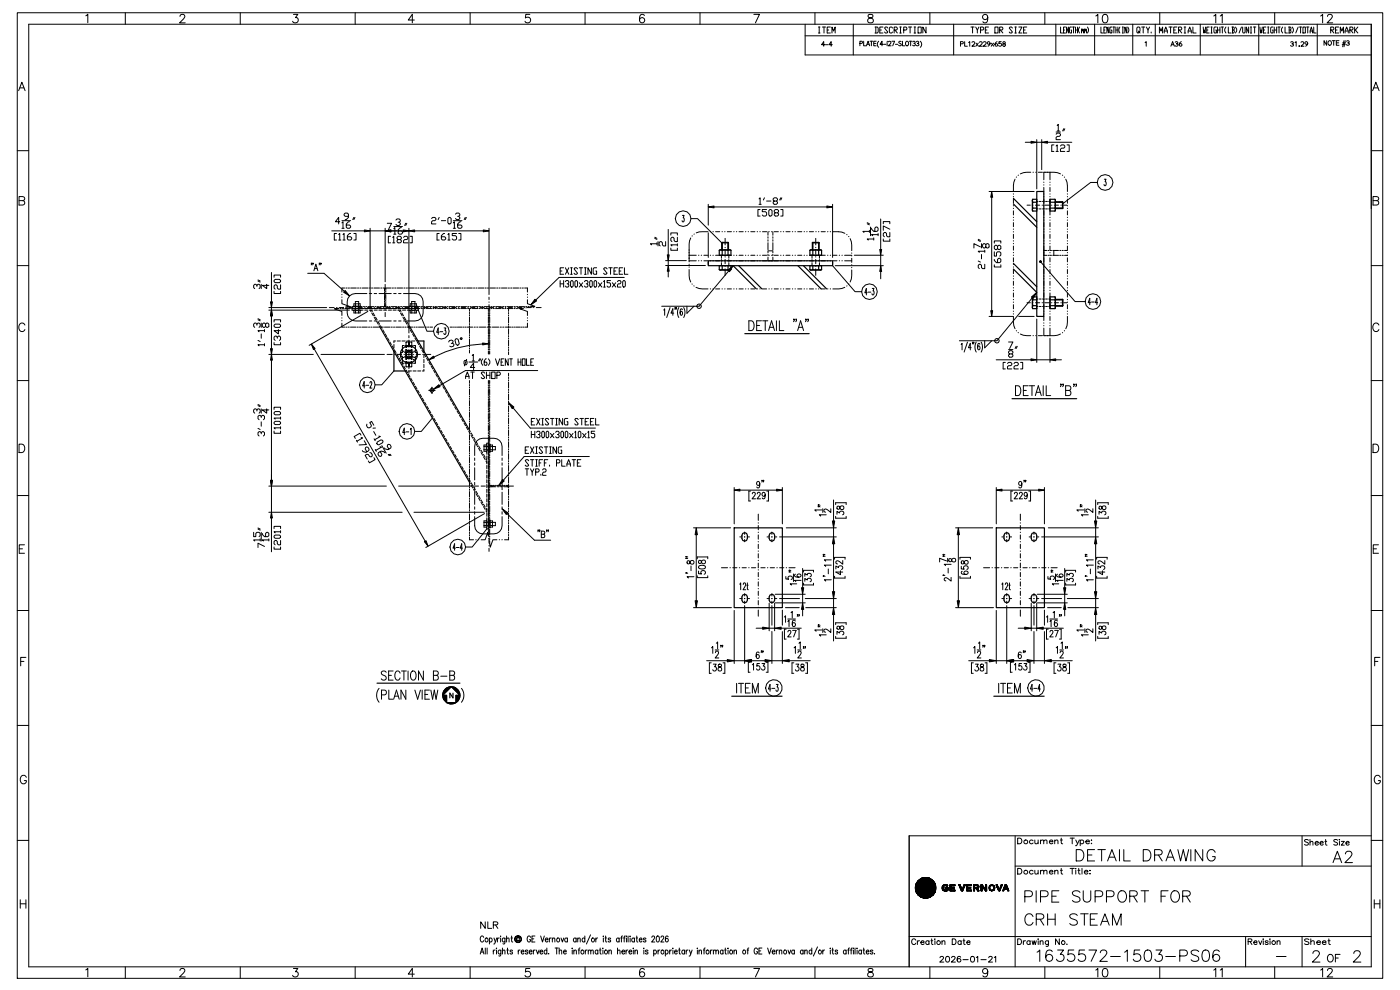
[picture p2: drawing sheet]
<svg xmlns="http://www.w3.org/2000/svg" width="297mm" height="210mm" viewBox="0 0 297 210" stroke-linecap="round" stroke-linejoin="round" font-family="sans-serif">
<g fill="none" stroke="#000" stroke-width=".21">
<path d="M3.7 2.7h289.3v204.6h-289.3zM4 19.2l.6-1.8 .7 1.8M4.2 18.6h.9M6.1 5.1h284.5v199.8h-284.5zM18.2 3.4l.4-.4v1.8M26.6 2.7v2.4M38.1 3.5l.4-.5 .6 .2a.56 .56 0 0 1-.2 .8l-.8 .8h1.2M50.9 2.7v2.4M62.2 3h.9l-.5 .7a.6 .6 0 0 1 .5 1 .6 .6 0 0 1-1.1-.2M75.3 2.7v2.4M87.8 4.2h-1.3l.9-1.2v1.8M99.6 2.7v2.4"/>
<path d="M112.3 3h-.9l-.1 .8a.63 .63 0 0 1 1 0 .63 .63 0 0 1-.1 1 .63 .63 0 0 1-.9-.3M124 2.7v2.4M136.5 3.3a.52 .52 0 0 0-.7-.2 1.03 1.03 0 0 0 .3 1.7 .56 .56 0 0 0 .5-.5 .56 .56 0 0 0-.5-.6 .56 .56 0 0 0-.6 .5M148.3 2.7v2.4M159.7 3h1.2l-.8 1.8M170.6 5.1v6.5h120M170.6 7.6h120M172.7 2.7v2.4M173.4 5.7h.4M173.4 7h.4M173.6 5.7v1.3M174.3 5.7h.7"/>
<path d="M174.6 5.7v1.3M174.8 9.5h-.7l.5-.7v1M174.9 9.5h.6M175.3 6.4h.3M176 5.7h-.7v1.3h.7M176.3 7v-1.3l.3 .9 .4-.9v1.3M176.4 9.5h-.7l.4-.7v1M180.8 5.1v6.5M182.2 9.2h.4l.1-.4-.5-.1v1M183 8.7v1h.5M183.6 9.7l.4-1 .3 1M183.7 9.4h.5"/>
<path d="M184 3.1a.36 .36 0 0 0 .2 .6 .64 .64 0 0 1 .7 .3 .64 .64 0 0 1 0 .8h-.6a.52 .52 0 0 1-.4-.5 .52 .52 0 0 1 .5-.5l.3-.1a.36 .36 0 0 0 .2-.6zM184.4 8.7h.6M184.7 8.7v1M185.2 9.2h.4M185.4 5.7h.5l.2 .2v.9l-.2 .2h-.5M185.6 5.7v1.3M185.7 8.7h-.5v1h.5M186.2 8.7l-.3 .6 .3 .7M186.4 6.4h.4M187.1 5.7h-.7v1.3h.7M187.1 9.4h-.6l.4-.7v1M187.3 9.4h.5"/>
<path d="M188 9.1v.6M188.1 8.7l-.1 .2M188.1 5.9l-.1-.2h-.4l-.1 .2 .6 .9-.1 .2h-.4l-.1-.2M188.3 8.9a.31 .31 0 0 1 .5 0 .31 .31 0 0 1-.2 .4l-.3 .4h.5M189 8.7h.6l-.4 1M189.1 5.9l-.1-.2h-.4l-.1 .2v.9l.1 .2h.4l.1-.2M189.5 6.4h.5l.2-.2-.2-.5h-.5v1.3M189.7 6.4l.5 .6M189.8 9.4h.5M190.7 5.7h.3M190.7 7h.3M190.8 5.7v1.3"/>
<path d="M191 8.8a.25 .25 0 0 0-.5 0 .25 .25 0 0 0 .2 .4 .28 .28 0 0 1 .2 .5 .28 .28 0 0 1-.5-.1M191.3 8.7v1h.5M191.5 6.4h.5l.2-.2-.2-.5h-.5v1.3M192.1 8.8a.43 .43 0 0 1 .5 .4 .43 .43 0 0 1-.5 .4l-.2-.3zM192.5 5.7h.7M192.7 8.7h.6M192.9 5.7v1.3M193 8.7v1M193.4 8.9a.25 .25 0 0 1 .5-.1 .24 .24 0 0 1-.2 .4 .29 .29 0 0 1 .3 .3 .29 .29 0 0 1-.3 .3 .29 .29 0 0 1-.3-.2M193.7 5.7h.3M193.7 7h.3M193.9 5.7v1.3"/>
<path d="M194.2 8.9a.24 .24 0 0 1 .4-.1 .24 .24 0 0 1-.2 .4 .29 .29 0 0 1 .3 .3 .29 .29 0 0 1-.2 .3 .29 .29 0 0 1-.4-.2M194.6 5.7h.6v1.3h-.6zM195 8.7l.3 .6-.3 .7M196.2 5.7v1.3l-.6-1.3v1.3M197.1 2.7v2.4M202.1 5.1v6.5M203.5 9.3l.6-.1v-.3l-.6-.1v1M204.4 8.8v1h.6M205.3 9l.2-.2v1M205.8 5.7h.6M206 9a.33 .33 0 0 1 .5-.1 .33 .33 0 0 1-.1 .5l-.4 .4h.6M206.1 5.7v1.3"/>
<path d="M206.8 5.7l.3 .7v.6M206.9 9.1l.5 .7M207.3 9.1l-.5 .7M207.5 5.7l-.4 .7M207.5 9a.33 .33 0 0 1 .6-.1 .33 .33 0 0 1-.1 .5l-.5 .4h.7M207.8 6.4h.5l.2-.2-.2-.5h-.5v1.3M208.4 9a.33 .33 0 0 1 .5-.1 .33 .33 0 0 1-.1 .5l-.4 .4h.6M208.8 6.4h.3M209.3 3.6a.56 .56 0 0 1-.7 .5 .56 .56 0 0 1-.3-.9 .56 .56 0 0 1 .9 .1 1.25 1.25 0 0 1-.4 1.5h-.4l-.1-.2M209.5 5.7h-.7v1.3h.7M209.8 9.2a.29 .29 0 0 1-.4 .2 .29 .29 0 0 1-.1-.4 .29 .29 0 0 1 .5 0l-.1 .5-.3 .3M210.1 9.1l.5 .7"/>
<path d="M210.6 9.1l-.6 .7M210.8 5.7h.7v1.3h-.7zM211.3 8.8a.48 .48 0 0 0-.5 .5 .48 .48 0 0 0 .5 .5 .29 .29 0 0 0 0-.5 .29 .29 0 0 0-.5 .1M211.8 6.4h.6l.1-.2-.1-.5h-.6v1.3M212 6.4l.5 .6M212.2 8.8h-.5v.4a.35 .35 0 0 1 .5 .1 .35 .35 0 0 1-.1 .5 .35 .35 0 0 1-.5-.1M212.6 8.9a.31 .31 0 0 0 0 .4 .31 .31 0 0 0 .4 0 .28 .28 0 0 1-.1 .5 .28 .28 0 0 1-.4-.3 .28 .28 0 0 1 .4-.2 .24 .24 0 0 0 .1-.4 .24 .24 0 0 0-.4 0zM214.5 5.9l-.1-.2h-.4l-.1 .2 .6 .9-.1 .2h-.4l-.1-.2M215.1 5.7h.3M215.1 7h.3M215.2 5.7v1.3M215.9 5.7h.7l-.7 1.3h.7"/>
<path d="M216.9 6.4h.4M217.6 5.7h-.7v1.3h.7M221.4 2.7v2.4M223.8 5.1v6.5M224.8 5.7v1.3h.4M225.4 6.4h.2M225.8 5.7h-.4v1.3h.4M226.4 5.7v1.3l-.4-1.3v1.3M227.1 5.7h-.3l-.1 .2 .1 1.1h.3l-.1-.6M227.3 5.7h.4M227.5 5.7v1.3M227.9 5.7v1.3"/>
<path d="M227.9 6.4h.4M228.3 5.7v1.3M228.8 5.7l-.2 .5 .2 .8M229.2 6.4l.1-.2 .1 .4M229.2 6.2v.8M229.4 6.4l.1-.2 .1 .8M229.8 6.4l.1-.2 .1 .4M229.8 6.2v.8M230 6.4l.1-.2 .1 .8M230.5 5.7l.2 .5-.2 .8M232 5.1v6.5M232.2 3.4l.4-.4v1.8"/>
<path d="M233.3 5.7v1.3h.4M233.8 3.1a.58 .58 0 0 1 .9 .3 .91 .91 0 0 1-.6 1.4 1.15 1.15 0 0 1-.3-1.7zM233.9 6.4h.3M234.4 5.7h-.5v1.3h.5M235 5.7v1.3l-.4-1.3v1.3M235.6 5.7h-.3l-.1 .2 .1 1.1h.3l-.1-.6M235.8 5.7h.5M236.1 5.7v1.3M236.5 6.4h.4M236.5 5.7v1.3M236.9 5.7v1.3M237.3 5.7l-.2 .5 .2 .8"/>
<path d="M237.8 5.7h.3M237.8 7h.3M238 5.7v1.3M238.8 5.7v1.3l-.4-1.3v1.3M239 5.7l.2 .5-.2 .8M240.1 5.1v6.5M241.3 6.6l.1 .2-.3 .2-.2-.2v-.9l.2-.2h.3l.2 .2v.7l-.2 .2 .2 .2M241.9 5.7h.7M242.3 5.7v1.3M242.7 9l.2-.2v1M242.9 5.7l.4 .7v.6M243.6 5.7l-.3 .7"/>
<path d="M244 6.8v.2M244.8 5.1v6.5M245.7 7v-1.3l.3 .9 .4-.9v1.3M245.8 2.7v2.4M246.7 7v-.4l.4-.9 .3 .9v.4M246.7 6.6h.7M247.7 5.7h.7M248.1 5.7v1.3M248.1 9.8l.4-1 .4 1M248.2 9.5h.5M248.7 6.4h.4M249.1 9a.25 .25 0 0 1 .2-.2 .25 .25 0 0 1 .2 .3 .25 .25 0 0 1-.2 .2 .29 .29 0 0 1 .3 .4 .29 .29 0 0 1-.5 0h-.1"/>
<path d="M249.4 5.7h-.7v1.3h.7M249.8 6.4h.5l.1-.2-.1-.5h-.5v1.3M249.9 6.4l.5 .6M250.3 8.8a.48 .48 0 0 0-.4 .5 .48 .48 0 0 0 .4 .5 .29 .29 0 0 0 0-.5 .29 .29 0 0 0-.4 .1M250.9 5.7h.4M250.9 7h.4M251.1 5.7v1.3M251.8 7v-.4l.3-.9 .4 .9v.4M251.8 6.6h.7M252.8 5.7v1.3h.7M254.4 5.1v6.5M255 5.7l.1 1.3 .1-.6 .2 .6 .1-1.3"/>
<path d="M255.7 6.4h.3M256.2 5.7h-.5v1.3h.5M256.6 5.7h.3M256.6 7h.3M256.8 5.7v1.3M257.2 3.4l.4-.4v1.8M257.8 5.7h-.4l-.1 .2 .1 1.1h.4v-.6h-.2M258 6.4h.5M258 5.7v1.3M258.5 5.7v1.3M258.6 3.4l.4-.4v1.8M258.8 5.7h.5"/>
<path d="M259 5.7v1.3M259.8 5.7l-.3 .5v.4l.3 .4M260.3 5.7v1.3h.5M261.1 5.7h.3l.2 .2-.2 .5M261.2 6.4h.2l.2 .4-.2 .2h-.3M261.2 5.7v1.3M261.8 5.7l.3 .5v.4l-.3 .4M263.1 5.7l-.5 1.3M263.3 5.7l.2 1.3h.2l.1-.2v-1.1M264.6 5.7v1.3l-.5-1.3v1.3M265 5.7h.2M265 7h.2"/>
<path d="M265.1 5.7v1.3M265.6 5.7h.5M265.9 5.7v1.3M266.8 5.1v6.5M267 5.7l.1 1.3 .2-.6 .1 .6 .1-1.3M267.8 6.4h.2M268.3 5.7h-.5v1.3h.5M268.6 5.7h.3M268.6 7h.3M268.8 5.7v1.3M269.8 5.7h-.4l-.1 .2 .1 1.1h.4v-.6h-.1M270 6.4h.5"/>
<path d="M270 5.7v1.3M270.1 2.7v2.4M270.5 5.7v1.3M270.8 5.7h.5M271 5.7v1.3M271.8 5.7l-.2 .5v.4l.2 .4M272.3 5.7v1.3h.5M273.1 5.7h.4l.1 .2-.1 .5M273.2 6.4h.3l.1 .4-.1 .2h-.4M273.2 5.7v1.3M273.5 9a.25 .25 0 0 1 .3-.2 .25 .25 0 0 1 .2 .3 .25 .25 0 0 1-.2 .2 .29 .29 0 0 1 .3 .4 .29 .29 0 0 1-.5 0h-.1M273.8 5.7l.3 .5v.4l-.3 .4"/>
<path d="M274.4 9l.3-.2v1M275.1 5.7l-.5 1.3M275.3 9.8h.1M275.3 9.7h.1M275.4 5.7h.5M275.6 5.7v1.3M275.7 9a.33 .33 0 0 1 .5-.1 .33 .33 0 0 1-.1 .5l-.4 .4h.6M276.1 5.7h.5v1.3h-.5zM276.9 5.7h.5M277.1 9.2a.29 .29 0 0 1-.4 .2 .29 .29 0 0 1-.1-.4 .29 .29 0 0 1 .5 0v.5l-.4 .3M277.1 5.7v1.3M277.6 7l.3-1.3 .2 1.3"/>
<path d="M277.6 6.6h.5M278.4 5.7v1.3h.5M279.1 5.1v6.5M279.9 3.4l.4-.4v1.8M281.1 8.6v1l-.5-1v1M281.3 3.5l.4-.5 .6 .2a.56 .56 0 0 1-.2 .8l-.9 .8h1.2M281.5 8.8a.41 .41 0 0 1 .7 .3 .41 .41 0 0 1-.7 .3zM282 6.4h.5l.2-.2-.2-.5h-.5v1.3M282.2 6.4l.5 .6M282.3 8.6h.7M282.6 8.6v1M283 6.4h.4"/>
<path d="M283.2 9.1h.5M283.7 5.7h-.7v1.3h.7M283.7 8.6h-.5v1h.5M284 7v-1.3l.4 .9 .3-.9v1.3M284.4 9.5h.7M284.5 9.1h.7M284.8 8.6l-.3 1.3M285 7v-.4l.4-.9 .3 .9v.4M285 6.6h.7M285.1 8.6l-.3 1.3M285.4 8.8a.25 .25 0 0 1 .3-.2 .25 .25 0 0 1 .2 .3 .25 .25 0 0 1-.3 .2 .3 .3 0 0 1 .3 .4 .3 .3 0 0 1-.5 0h-.1M286.1 6.4h.5l.1-.2-.1-.5h-.5v1.3"/>
<path d="M286.2 6.4l.5 .6M287.1 5.7v1.3M287.2 6.4l.5 .6M287.7 5.7l-.5 .7h-.1M290.9 19.2l.7-1.8 .7 1.8M291.1 18.6h.9M3.7 31.9h2.4M215.1 38l-.3 .6v2M215.4 37.5v.1M215.8 37.1v.1M217.3 30.1h1.2M218.4 36.5l-1.5 .1-.7 .2"/>
<path d="M218.9 36.5h.1M219.5 36.5h.1M219.7 29.6v10.4M219.7 30.1h1.1M220 36.5h.9M220.8 29.6v6.3M221.2 38.6v.1M221.2 39.1v.1M221.2 39.7v.9M222 30.1h5.1M222.5 36.5h-1.3v1.6M222.5 36.5v1.6"/>
<path d="M222.5 38.6v.1M222.5 39.1v.1M222.5 39.7v.9M222.5 36.5l1.6 .1 .6 .2M223.3 30.7h-.4v1.4h.4M223.8 28.4l.2-.2h.5l.2 .2-.2 .5h-.5l-.2 .2v.5h.9M223.8 30.9l.2-.2v1.4M223.8 28h.9M223.8 32.1h.5M224 26.6l.3-.2v1.3M224 27.7h.5M224.7 30.9l.3-.2h.4l.3 .2-.3 .5h-.4l-.3 .2v.5h1"/>
<path d="M225.1 37.1l.1 .1M225.4 27.3l-.2 .4M225.5 37.5l.1 .1M225.7 27.3l-.3 .4M225.9 38l.2 .6 .1 2M226.1 30.7h.5v1.4h-.5M232.5 38.7h-1.4l-5.8 4.4M234 38h.4l-.2 .5a.47 .47 0 0 1 .2 .5 .47 .47 0 0 1-.3 .4l-.1-.3M290.6 31.9h2.4M3.7 56.3h2.4M4 42.5h.8a.47 .47 0 0 1 .5 .5 .47 .47 0 0 1-.5 .5h-.8v-1.8h.8l.3 .1 .1 .4-.4 .3M54.7 59.5l.4 .3"/>
<path d="M54.7 59.3l.4 .2M57.5 57.7v6.3M58.1 59.4l.2-.2h.9l.3 .5-.3 .2h-.9zM58.1 58.7v-.4h1.4v.4M65.2 57.9h3.5l4.3 3.8M66 55.8l-.1 .3M66.4 55.8l-.1 .3M66.5 57.4l.4-1.4 .5 1.4M66.7 56.9h.5M67.7 55.8l-.1 .3M68 55.8l-.1 .3M70.3 48.9h6.9"/>
<path d="M71.3 49.5h-.5v1.4h.5M71.8 49.7l.2-.2v1.4M71.8 50.9h.4M72 47h-.9l.7-.9v1.4M72.5 47.2l.2-.2v1.4M72.5 46.8h1.8M72.5 48.4h.4M72.7 49.7l.2-.2v1.4M72.7 50.9h.4M73.8 45.8h-.7l-.2-.4 .2-.2h.5l.2 .2v.7l-.4 .4h-.3M74.1 47h-.3l-.4 .5v.6l.2 .3h.5l.2-.3-.2-.4h-.7M74.3 49.5h-.2l-.5 .4v.7l.2 .3h.5l.2-.3-.2-.4h-.7"/>
<path d="M75 49.5h.5v1.4h-.5M75 46.1l-.2 .4M75.2 46.1l-.2 .4M78.4 48.9h3.2M78.4 48.4v16.8M81.6 48.4v11.3M82.1 47.3h.9l-.7 1.4M82.8 50.1h-.5v1.4h.5M82.8 48.9h2.6M83.2 50.3l.2-.2v1.4M83.2 51.5h.5M83.4 48.5l.3-.3v1.4"/>
<path d="M83.4 48h1.9M83.4 49.6h.5M83.9 46.6l.2-.2h.5l.2 .5-.4 .2M84.4 50.8l-.3-.3 .3-.4h.4l.3 .4-.3 .3h-.4l-.3 .4 .3 .3h.4l.3-.3-.3-.4M84.6 47.1l.2 .2-.2 .5h-.5l-.2-.3M85.1 48.2h-.3l-.4 .5v.7l.2 .2h.5l.2-.2-.2-.5h-.7M85.5 50.3l.2-.2h.5l.2 .2-.2 .5h-.5l-.2 .2v.5h.9M86 47.3l-.3 .5M86.2 47.3l-.2 .5M86.7 48.4v22.2M86.9 50.1h.5v1.4h-.5M87.9 48.9h14.5"/>
<path d="M91.5 46.3l.2-.2h.5l.2 .2-.2 .5h-.5l-.2 .2v.5h.9M93.1 49.5h-.5v1.4h.5M93.1 46.1l-.3 .4M93.5 46.8h1M94.2 49.5h-.2l-.5 .4v.7l.3 .3h.4l.3-.3-.3-.4h-.7M94.9 46.3l.2-.2 .5 .2v.9l-.2 .3-.5-.3zM94.9 49.7l.2-.2v1.4M94.9 50.9h.5M96.1 47.2l.2-.2v1.4M96.1 46.8h1.8M96.1 48.4h.4M96.5 45.4l.3-.2h.4l.2 .4-.4 .2"/>
<path d="M96.8 49.5h-1v.4h.7l.3 .3v.4l-.3 .3h-.4l-.3-.3M97.2 45.8l.2 .3-.2 .4h-.4l-.3-.2M97.2 49.5h.5v1.4h-.5M97.7 47h-.3l-.4 .5v.6l.2 .3h.5l.2-.3-.2-.4h-.7M98.6 46.1l-.2 .4M98.8 46.1l-.2 .4M103.6 48.4v14M118.7 59.5v1.3M118.7 57.4h.4M119.4 56.7h-.7v1.4h.7M119.4 59.5v1.3M119.8 59.7l.2-.2h.4l.1 .4-.3 .2"/>
<path d="M119.8 56.7l.7 1.4M120.5 56.7l-.7 1.4M120.9 58.1h.4M120.9 56.7h.4M121.1 59.5l.4 .2v.9l-.2 .2-.4-.2v-.9zM121.1 56.7v1.4M122 59.5l.4 .2v.9l-.2 .2-.4-.2v-.9zM122.4 57l-.2-.3h-.4l-.1 .3 .7 .9-.2 .2h-.4l-.1-.2M122.8 59.9l.7 .9M122.8 56.7h.7M123.1 56.7v1.4M123.5 59.9l-.7 .9"/>
<path d="M123.9 59.7l.1-.2h.4l.2 .4-.4 .2M123.9 58.1h.3M123.9 56.7h.3M124 56.7v1.4M125.2 59.5l.3 .2v.9l-.2 .2-.3-.2v-.9zM125.3 56.7v1.4l-.7-1.4v1.4M126.1 59.5l.3 .2v.9l-.1 .2-.4-.2v-.9zM126.4 56.7h-.5l-.2 .3v.9l.2 .2h.5v-.7h-.1M126.8 59.9l.7 .9M127.5 59.9l-.7 .9M127.9 59.7l.2-.2v1.3M128.6 57l-.1-.3h-.4l-.2 .3 .7 .9-.1 .2h-.4l-.2-.2"/>
<path d="M129 56.7h.8M129.4 59.5h-.8v.4h.6l.2 .2v.5l-.2 .2h-.4l-.2-.2M129.4 56.7v1.4M129.8 59.9l.7 .9M130.1 57.4h.4M130.5 59.9l-.7 .9M130.9 59.7l.1-.2h.4l.2 .2-.2 .4h-.4l-.1 .3v.4h.7M130.9 56.7h-.8v1.4h.8M131.2 57.4h.4M132 56.7h-.8v1.4h.8M132.1 59.5l.4 .2v.9l-.2 .2-.3-.2v-.9zM132.3 58.8h-13.8l-5 4.8"/>
<path d="M132.3 56.7v1.4h.8M138.8 50.5l.4 .2M138.8 50.3l.4 .2M139.2 51.7h-1.4l.3 .2M139.2 51.4v.5M139.4 51.2v.9M141.1 51.2v.9h-.5l-.2-.2v-.5l-.5-.2-.2 .2v.5l.2 .2M141.1 55.2h4.3M141.1 56.3h8.4M141.6 48.6v5.4M141.6 54.8v1.5M141.6 57.5v1.2"/>
<path d="M142.2 52.6v.4h1.3v-.4M142.2 49.8v-.4h1.3v.4M143.5 51.9h-1.3l.2 .2M143.5 50.3v.9h-.4l-.5-.9-.4 .2v.5l.2 .2M143.5 51.7v.4M144.6 45.6h.4l-.2 .6a.48 .48 0 0 1 .2 .4 .48 .48 0 0 1-.3 .4l-.2-.2M146 57.1l.1 2 .3 .7M146 52.9v2.6M146 56v.1M146 56.5v.1M146 55.3h1.5M146 54.1h1.5"/>
<path d="M146.4 50.4l-.4 1.3v1.3M146.4 46.3h1.4l5.2 5.2M146.7 50h.1M147.1 49.6h.1M148 55.3h.1M148 54.1h.1M148.6 55.3h.1M148.6 54.1h.1M149.2 55.3h.8M149.2 54.1h.8M150 49.1h-1.8l-.7 .2M150.1 43.3v4.4"/>
<path d="M150.1 49.3v5.2M150.5 49.1h.1M150.5 55.3h.1M150.5 54.1h.1M151.1 49.1h.1M151.1 55.3h.1M151.1 54.1h.1M151.3 43.9h23.9M151.6 49.1h.9M151.6 55.3h.9M151.6 54.1h.9M152.9 54.1v.6"/>
<path d="M152.9 55v.4M152.9 55.7v.6M153 49.1h.1M153 55.3h.1M153 54.1h.1M153 51.4v1.5M153.6 49.1h.1M153.6 55.3h.1M153.6 54.1h.1M153.7 50.5v1.4M153.7 52.4v.1M153.7 53v.9"/>
<path d="M153.7 54.4v.1M153.7 55v.9M153.7 56.4v.1M153.7 57v1.4M154.1 49.1h.9M154.1 55.3h.9M154.1 54.1h.9M154.3 51.4v1.5M154.4 57.4l-6.3 7.5h-7.9M154.5 54.1v.6M154.5 55v.4M154.5 55.7v.6"/>
<path d="M155.5 49.1h.1M155.5 55.3h.1M155.5 54.1h.1M156.1 49.1h.1M156.1 55.3h.1M156.1 54.1h.1M156.6 49.1h.9M156.6 55.3h.9M156.6 54.1h.9M158 49.1h.1M158 55.3h.1M158 54.1h.1"/>
<path d="M158.5 49.1h.1M158.5 55.3h.1M158.5 54.1h.1M159.1 49.1h.9M159.1 55.3h.9M159.1 54.1h.9M160.5 49.1h.1M160.5 55.3h.1M160.5 54.1h.1M160.9 42.1l.2-.2v1.4M160.9 43.3h.4M161 49.1h.1"/>
<path d="M161 55.3h.1M161 54.1h.1M161.1 44.4h-.5v1.4h.5M161.6 49.1h.9M161.6 55.3h.9M161.6 54.1h.9M162 41.9l-.2 .5M162.5 44.4h-1v.5h.7l.3 .2v.5l-.3 .2h-.4l-.3-.2M162.5 42.6h.9M162.8 51.4v1.5M162.8 54.5v.8h1v-.8M162.8 49.1v.8"/>
<path d="M162.8 50.2v.3M162.8 50.8v.3M162.8 53.3v.3M162.8 53.9v.3M162.8 53.1h1M162.9 44.6l.3-.2 .4 .2v1l-.2 .2-.5-.2zM162.9 49.1h.1M162.9 54.1h.1M163.5 49.1h.1M163.5 54.1h.1M163.8 51.4v1.5M163.8 49.1v.8"/>
<path d="M163.8 50.2v.3M163.8 50.8v.3M163.8 53.3v.3M163.8 53.9v.3M164.1 42.6l-.3-.2 .3-.5h.4l.3 .2-.3 .5h-.4l-.3 .2 .3 .5h.4l.3-.2-.3-.5M164.1 49.1h.8M164.1 55.3h.8M164.1 54.1h.8M164.3 45.1l-.2-.2 .2-.5h.5l.2 .2-.2 .5h-.5l-.2 .2 .2 .5h.5l.2-.2-.2-.5M165.4 49.1h.1M165.4 55.3h.1M165.4 54.1h.1"/>
<path d="M165.5 44.4h.4v1.4h-.4M165.5 41.9l-.3 .5M165.7 41.9l-.2 .5M166 49.1h.1M166 55.3h.1M166 54.1h.1M166.6 49.1h.8M166.6 55.3h.8M166.6 54.1h.8M167.9 49.1h.1M167.9 55.3h.1M167.9 54.1h.1"/>
<path d="M168.5 49.1h.1M168.5 55.3h.1M168.5 54.1h.1M169 49.1h.9M169 55.3h.9M169 54.1h.9M170.4 49.1h.1M170.4 55.3h.1M170.4 54.1h.1M171 49.1h.1M171 55.3h.1M171 54.1h.1"/>
<path d="M171.5 49.1h.9M171.5 55.3h.9M171.5 54.1h.9M172.1 54.1v.6M172.1 55v.4M172.1 55.7v.6M172.3 51.4v1.5M172.9 50.5v1.4M172.9 52.4v.1M172.9 53v.9M172.9 54.4v.1M172.9 55v.9"/>
<path d="M172.9 56.4v.1M172.9 57v1.4M172.9 49.1h.1M172.9 55.3h.1M172.9 54.1h.1M173.4 49.1h.1M173.4 55.3h.1M173.4 54.1h.1M173.5 51.4v1.5M173.7 54.1v.6M173.7 55v.4M173.7 55.7v.6"/>
<path d="M174 49.1h.9M174 55.3h.9M174 54.1h.9M175.4 49.1h.1M175.4 55.3h.1M175.4 54.1h.1M175.9 49.1h.1M175.9 55.3h.1M175.9 54.1h.1M176.4 56.3l4.8 5.5h1.4M176.4 43.3v11.2M176.5 49.1l1.9 .1 .6 .2"/>
<path d="M176.5 55.3h.9M176.5 54.1h.9M177 56.3h10.2M177.8 55.3h.1M177.8 54.1h.1M178.4 55.3h.1M178.4 54.1h.1M179 55.3h1.5M179 54.1h1.5M179.4 49.7l.1 .1M179.8 50.1l.1 .1M180.2 50.6l.2 .6 .1 1.9"/>
<path d="M180.5 57.2l-.1 1.9-.2 .7M180.5 53.6v.1M180.5 54.2h.1M180.5 54.7v.9M180.5 56.1v.1M180.5 56.6v.1M181 54.1h6.2M183.8 47.4l.4 .2M183.8 47.2l.4 .2M184.2 49h-1.3l.2 .3M184.2 48.8v.5M184.5 48.1v1.8"/>
<path d="M184.7 48.3v.3l.5 .4h.7l.2-.2v-.5l-.2-.2-.5 .2v.7M185.2 50.6h-1.4l.2 .3M185.2 50.4v.5M186.1 49.7h-1.4l.2 .2M186.1 49.5v.4M186.6 46.4v6.5M186.6 54.1v2.9M186.6 57.3v1.8M187.2 50.6v.5h1.4v-.5M187.2 47.4v-.4h1.4v.4M188.6 49.3v.9h-.5l-.5-.9-.4 .2v.4l.2 .3M188.6 48.6l-1.4-.7v.9"/>
<path d="M207.3 55.3l.5 .2M207.3 50.9l.5 .3M207.3 50.7l.5 .2M207.8 52.3l-1.4-.7v.9M208 51.6v.9M208 53.9v.9M208.7 56v.9h-.5l-.2-.2v-.5l-.2-.2-.5 .2v.5l.2 .2M208.7 53.2h-1.4l.2 .3M208.7 53v.5M208.9 51.9l.2-.3 .5 .3v.4l-.2 .2-.5-.2v-.4l-.2-.3-.5 .3v.4l.3 .2 .4-.2M209.6 40.6h9.6M210.2 41.8v24"/>
<path d="M210.7 56.1v.5h1.4v-.5M210.7 55v.2l.5 .5h.7l.2-.3v-.4l-.2-.3-.5 .3v.7M210.7 53.4v.9h.5v-.7l.2-.2h.5l.2 .2v.4l-.2 .3M210.7 51.5v-.4h1.4v.4M211.4 52.2l.2-.2 .5 .2v.5l-.2 .2-.5-.2v-.5l-.2-.2-.5 .2v.5l.2 .2 .5-.2M214.8 41.1h.1M214.8 41.6v.1M214.8 42.2v.9M214.8 43.5v.1M214.8 44.1v.1M214.8 44.7v.9M214.8 46v.1"/>
<path d="M214.8 46.6v.1M214.8 47.2v.8M214.8 48.5v.1M214.8 49.1v.1M214.8 49.6v.9M214.8 51v.1M214.8 51.6v.1M214.8 52.1v.9M214.8 53.5v.1M214.8 54.1h.1M214.8 54.6v.9M214.8 56v.1"/>
<path d="M214.8 56.5v.1M214.8 57.1v.9M214.8 58.5h.1M214.8 59v.1M214.8 59.6v.9M217.6 43.5h.8M218.8 43.5h.1M219.4 43.5h.9M219.7 42.7h.3M219.7 44.3h.3M220.3 42.7h.3M220.3 44.3h.3"/>
<path d="M220.5 55.4l7.3 8.5h2.2M220.8 43.5h.1M220.9 42.7h.4M220.9 44.3h.4M221.2 54.1h.6M221.2 41.1h.1M221.2 41.6v.1M221.2 42.2v.9M221.2 43.5v.1M221.2 44.1v.1M221.2 44.7v.9M221.2 46v.1"/>
<path d="M221.2 46.6v.1M221.2 47.2v.8M221.2 48.5v.1M221.2 49.1v.1M221.2 49.6v.9M221.2 51v.1M221.2 51.6v.1M221.2 52.1v.9M221.2 54.6v.9M221.2 56v.1M221.2 56.5v.1M221.2 57.1v.9"/>
<path d="M221.2 58.5h.1M221.2 59v.1M221.2 59.6v.9M221.4 43.5h.9M221.6 42.7h.4M221.6 44.3h.4M221.8 53.1h-.6v1M222.1 54.1h.2M222.1 53.1h.2M222.2 42.7h.3M222.2 44.3h.3M222.5 41.1h.1"/>
<path d="M222.5 41.6v.1M222.5 42.2v.9M222.5 43.5v.1M222.5 44.1v.1M222.5 44.7v.9M222.5 46v.1M222.5 46.6v.1M222.5 47.2v.8M222.5 48.5v.1M222.5 49.1v.1M222.5 49.6v.9M222.5 51v.1"/>
<path d="M222.5 51.6v.1M222.5 52.1v.9M222.5 53.5v.1M222.5 54.1h.1M222.5 54.6v.9M222.5 56v.1M222.5 56.5v.1M222.5 57.1v.9M222.5 58.5h.1M222.5 59v.1M222.5 59.6v.9M222.6 54.1h.2"/>
<path d="M222.6 53.1h.2M222.8 43.5h.1M223.1 54.1h1.2M223.1 53.1h1.2M223.3 53.1v1M223.4 43.5h.9M223.7 42.9h1.6M223.7 44.1h1.6M224.6 54.1h.2M224.6 53.1h.2M224.8 43.5h.1M225.1 54.1h.2"/>
<path d="M225.1 53.1h.2M225.4 43.5h.7M225.6 54.1h.6M225.6 53.1h.6M226.2 41.1h.1M226.2 41.6v.1M226.2 42.2v.9M226.2 43.5v.1M226.2 44.1v.1M226.2 44.7v.9M226.2 46v.1M226.2 46.6v.1"/>
<path d="M226.2 47.2v.8M226.2 48.5v.1M226.2 49.1v.1M226.2 49.6v.9M226.2 51v.1M226.2 51.6v.1M226.2 52.1v.9M226.2 53.5v.1M226.2 54.1h.1M226.2 54.6v.9M226.2 56v.1M226.2 56.5v.1"/>
<path d="M226.2 57.1v.9M226.2 58.5h.1M226.2 59v.1M226.2 59.6v.9M290.6 56.3h2.4M291 42.5h.7a.47 .47 0 0 1 .5 .5 .47 .47 0 0 1-.5 .5h-.7v-1.8h.7l.4 .1v.5l-.4 .2M5.3 68.9a.66 .66 0 0 0-.8-.4 .66 .66 0 0 0-.5 .6v.5a.66 .66 0 0 0 .5 .7 .66 .66 0 0 0 .8-.5M54.4 60.7v-.2l-.4-.3-.2 .3v.4l.2 .3M54.4 60.5l.3-.3 .4 .3v.4l-.2 .3M54.4 68.9l-.2-.4-.4 .2v.4l.2 .3M54.4 68.7l.3-.2 .4 .2v.4l-.2 .3M54.7 72.1l.4 .3"/>
<path d="M54.7 67.8l.4 .2M54.7 67.5l.4 .3M55.4 60.2v1M55.4 68.5v.9M55.4 70.8v.9M56.1 73.1h-1.4l.2 .2M56.1 70.1h-1.4l.2 .2M56.1 69.8v.5M56.1 72.8v.5M56.3 68.7l.2-.2 .5 .2v.4l-.3 .3-.4-.3v-.4l-.2-.2-.5 .2v.4l.2 .3 .5-.3M56.5 60.2v1l-.9-.7h1.4M57 65.7h17.1"/>
<path d="M57 65.2h12.2M57 75.1h9.4M57.5 65.2v.5M57.5 66.9v7M57.5 76.3v25.5M58.1 61.7v.5h1.4v-.5M58.1 72.6v.5h1.4v-.5M58.1 68.9l.2-.2h.9l.3 .4-.3 .3h-.9zM58.1 68.2v-.4h1.4v.4M58.8 71.7l-.3-.5h-.2l-.2 .2v.5l.2 .2M58.8 71.4l.2-.2 .5 .2v.5l-.3 .2M59 69.8v1l-.9-.7h1.4"/>
<path d="M59.5 60.4v.9h-.5l-.2-.3v-.4l-.3-.2-.4 .2v.4l.2 .3M66.6 74l23.5 40.7M68 75.1h13.5M69.8 65.2h1M71.2 65.4h.6M71.3 65.2h.1M71.7 65.3l-.8 .1 1.6 .6v.9M71.9 65.2h.9M72.1 65.4h.2M72.2 65.2h-.1M72.5 63.5v.9l1.5 .5-.8 .1M72.5 68.5v.8h.5"/>
<path d="M72.5 62.4v.1M72.5 62.9v.1M72.5 67.3v.1M72.5 67.9v.1M72.6 65.4h.2M72.8 65.1h-.1M73.1 61h-.6v.9M73.1 65.4h1.2M73.3 69.3h.2M73.3 61h.3M73.3 65.2h.1M73.7 65h.6"/>
<path d="M73.8 69.3h.2M73.8 61h.3M73.9 65.2h.9M74.3 69.3h1.1M74.3 61h1.2M74.5 65.4h.4M74.5 65h.3M74.6 65.4v.3h.3M74.9 65.7l.2 .1M75 64.9v-.5h1.3v.5M75 65.8v.5h1.3v-.5M75 65.4h.9"/>
<path d="M75.1 64.9l-.2 .1h.4v.7h.6M75.2 65.4v.3M75.3 65.2h.1M75.3 64.4v-.5h.7v.5M75.3 64.4v.5M75.3 65.8v.5M75.4 64.9h.5M75.4 65.8h.5M75.4 65h.5M75.5 65.4h1.2M75.6 65h1.2M75.7 69.3h.2"/>
<path d="M75.8 61h.2M75.9 65.2h.9M76 64.4v.5M76 65.8v.5M76 65v.7M76.1 65.4v.3M76.2 69.3h.2M76.2 64.9h.2l-.2 .1M76.3 61h.2M76.3 65.7h.6M76.3 65.4h.6M76.4 65.7l-.2 .1"/>
<path d="M76.7 69.3h1.1M76.8 61h1.2M77 65.4h.2M77 65h.3M77.3 65.2h.1M77.3 65.7h.6M77.3 65.4h.6M77.5 65.4h.2M77.5 65h.3M77.7 62.2h-2.4a1.72 1.72 0 0 0-1.7 1.7v2.4a1.72 1.72 0 0 0 1.7 1.7h2.4M77.9 65.2h.9M78 66l-12.5 7.2"/>
<path d="M78 65.4h1.2M78 65h1.2M78.1 69.3h.2M78.2 61h.3M78.3 62.2h.5M78.3 68h.5M78.3 65.7h.7M78.3 65.4h.7M78.4 65.7l.2 .3M78.6 69.3h.2M78.7 65.7l.2 .3M78.7 61h.3"/>
<path d="M78.8 66.3l.3 .6M79.1 66.3l.3 .6M79.1 69.3h1.1M79.2 61h1.2M79.3 65.2h.1M79.3 65.7h.7M79.3 65.4h.9M79.3 62.2h.5M79.3 68h.5M79.3 67.2l.3 .6M79.4 65.4h.3M79.5 65h.2"/>
<path d="M79.6 67.2l.3 .6M79.8 68.1l.4 .6M79.9 65.2h.9M80 65h.2M80.1 68.1l.4 .6M80.3 65.7h.7M80.3 65.4h.7M80.3 62.2h2.6M80.3 68h2.6M80.3 69l.2 .3M80.4 65.4h1.2M80.5 65h1.2"/>
<path d="M80.5 69.3h.2M80.6 69l.4 .6M80.7 61h.2M81 69.3h.2M81.1 69.9l.4 .6M81.2 61h.2M81.3 65.2h.1M81.3 65.7h.7M81.3 65.4h.7M81.5 69.3h1.2M81.5 62.6v.9M81.5 61v.6"/>
<path d="M81.5 61.8v.2M81.5 62.2v.2M81.5 63.7v.2M81.5 64.1v.2M81.5 61.2h.3M81.6 70.7l.3 .6M81.6 60.3v.8M81.6 61.6v.1M81.6 62.2v.9M81.6 63.6v.1M81.6 64.2v.9M81.6 65.6v.1"/>
<path d="M81.6 66.2v.9M81.7 61h1.2M81.8 62.5v1M81.8 64.5v.5h-.3v-.5M81.8 61v.5M81.8 61.7v.2M81.8 62.1v.2M81.8 63.7v.2M81.8 64.1v.2M81.8 65.2h.9M81.9 65.4h.2M81.9 65h.3"/>
<path d="M82 75.1h1.1M82.1 71.6l.3 .6M82.3 65.7h.7M82.3 65.4h.7M82.4 65.4h.2M82.4 65h.3M82.6 72.4l.3 .6M82.9 65.4h1.2M82.9 69.3h.2M82.9 65h1.2M83.1 73.3l.3 .6M83.1 61h.3"/>
<path d="M83.2 65.2h.1M83.3 65.7h.7M83.3 65.4h.7M83.4 69.3h.2M83.4 62.2h.6M83.4 68h.6M83.5 73v.7M83.5 78.6l-2.6 2.9h-1.4M83.5 74.1v.4M83.6 74.1l.3 .6M83.6 75.1h.1M83.6 61h.3"/>
<path d="M83.8 72.3h-.3v.3M83.8 65.2h.9M83.9 69.3h1.2M84.1 75l.3 .6M84.1 61h1.2M84.2 72.3h.6M84.2 75.1h.9M84.3 65.7h.7M84.3 65.4h.7M84.3 65.4h.3M84.4 65h.2M84.5 62.2h.5"/>
<path d="M84.5 68h.5M84.5 65.7l.2 .3M84.6 75.9l.3 .5M84.8 65.7l.2 .3M84.9 65.4h.2M84.9 66.3l.3 .6M84.9 65h.2M85.1 76.7l.3 .6M85.2 66.3l.3 .6M85.2 72.3h.7M85.2 65.2h.1M85.3 65.7h.7"/>
<path d="M85.3 65.4h.7M85.3 69.3h.2M85.4 65.4h1.2M85.4 74.7h-.4v.8h.4M85.4 65h1.2M85.4 67.2l.3 .6M85.5 62.2h2.4a1.72 1.72 0 0 1 1.8 1.7v2.4a1.72 1.72 0 0 1-1.8 1.7h-2.4M85.6 77.6l.3 .5M85.6 61h.2M85.6 75.1h.1M85.7 73.2l-.4 .1v1.1h.4M85.7 75.8l-.4 .1v1l.4 .1"/>
<path d="M85.7 67.2l.3 .6M85.7 75.5h.8M85.7 74.7h.8M85.8 69.3h.2M85.8 65.2h.9M85.9 78.6h.3M85.9 68.1l.4 .6M86 77h.5M86 75.8h.5M86 73.2h.5M86 74.4h.5M86 74.7v.8"/>
<path d="M86 73.6l.2-1.1h1l.1 1.1M86 76.6l.2 1.1h1l.1-1.1M86 74v2.2M86 78.4l.4 .6M86.1 61h.2M86.1 76.1l.4-.2h.4l.3 .2M86.1 76.6l.4 .2h.4l.3-.2M86.1 73.6l.4-.2h.4l.3 .2M86.1 74.1l.4 .2h.4l.3-.2M86.1 74.9l.1 .6M86.2 74.8v.6M86.2 68.1l.3 .6"/>
<path d="M86.2 75.1h.9M86.2 72.3h.7M86.3 76.7h.8M86.3 73.5h.8M86.3 69.3h1.2M86.3 65.7h.7M86.3 65.4h.7M86.4 74.6h.5M86.4 75.6h.5M86.4 69l.4 .6M86.5 78.6h.7M86.5 79.3l.4 .5"/>
<path d="M86.6 77.1h.1M86.6 77.1v.6h.1v-.6M86.6 72.4v.7M86.6 77.3v.2M86.6 72.8h.1M86.6 73.1h.1M86.6 77.3h.1M86.6 77.1l.1 .1M86.6 77.5h.1M86.6 72.7v.1M86.6 61h1.2M86.6 77.4l.1 .1"/>
<path d="M86.6 72.9l.1 .1M86.6 77.4h.1M86.7 72.9h-.1M86.7 72.9h.1M86.7 73l-.1 .1M86.7 73v.1M86.7 77.2l-.1 .1M86.7 77.2h.1M86.7 72.7h.1M86.7 72.7h-.1M86.7 77.2v.1M86.7 72.7v.3"/>
<path d="M86.7 72.7v.1M86.7 71.1v.5M86.7 72.1v.1M86.7 72.7v.9M86.7 74.1v.1M86.7 74.6v1M86.7 76v.1M86.7 76.6v.9M86.7 78v.1M86.7 78.6v.5M86.7 77.3h.1M86.7 77.4h.1"/>
<path d="M86.7 77.5h.1M86.7 73h.1M86.7 72.9v.1M86.7 72.8h.1M86.7 77.4v.1M86.7 72.8v.1M86.7 69l.2 .3M86.7 73.1h.1M86.7 77.1v.1M86.7 77.1h.1M86.7 72.4v.7M86.7 77.3v.1"/>
<path d="M86.8 77h.6M86.8 75.8h.6M86.8 73.2h.6M86.8 74.4h.6M86.8 65.7l.3 .1M86.8 65.4h.3M86.8 75.5h.8M86.8 74.7h.8M86.9 74.6h-.6M86.9 64.9v-.5h1.3v.5M86.9 65.8v.5h1.3v-.5M86.9 69.9l.4 .6"/>
<path d="M87 75.6h-.6M87.1 64.9l-.3 .1h.3M87.1 74.7l.1 .6M87.1 65.4v.3M87.2 74.8v.6M87.2 65.2h.1M87.2 72.3h.7M87.2 65v.7M87.3 65.8v.5M87.3 74v2.2M87.3 73.2v.4M87.3 74v.4"/>
<path d="M87.3 75.8v.4M87.3 76.6v.4M87.3 74.7v.8M87.3 64.9h.5M87.3 65.8h.5M87.3 65h1.7M87.3 65h.3M87.4 70.7l.4 .6M87.5 78.6h.7M87.6 65.4h-.3h.7M87.6 75.1h.1M87.6 73.2l.4 .1v1.1h-.4"/>
<path d="M87.6 75.8l.4 .1v1l-.4 .1M87.7 69.3h.3M87.8 65.2h.9M87.8 65.4h1.2M87.9 64.4v.5M87.9 65.8v.5M87.9 71.6l.4 .6M87.9 65l.1 .7h-.7M87.9 64.4v-.5h-.7l.1 1M87.9 74.7h.4v.8h-.4M88 65.4v.3M88 61h.3"/>
<path d="M88.1 64.9h.3l-.3 .1M88.2 75.1h.9M88.2 69.3h.2M88.2 72.3h.4M88.3 65.4h.3v.3M88.3 65.7h.3M88.4 65.7l-.3 .1M88.4 72.5l.4 .5M88.5 78.6h.7M88.6 61h.2M88.6 65.7l1.9 4.5h1.4M88.7 69.3h1.2"/>
<path d="M88.9 73.3l.3 .6M89.1 61h1.2M89.2 65.2h.1M89.3 65.4h.2M89.3 65h.2M89.4 74.2l.3 .6M89.6 75.1h.1M89.8 65.4h.2M89.8 65.2h.9M89.8 65h.2M89.8 77.2v.7M89.8 76.2v.7"/>
<path d="M89.8 75.1v.7M89.8 78.3v.3h-.3M89.8 74.4v.4M89.9 75l.3 .6M90.1 69.3h.3M90.2 75.1h1.1M90.3 65.4h1.2M90.3 65h1.2M90.4 75.9l.3 .6M90.5 61h.3M90.6 69.3h.2M90.9 76.8l.3 .5"/>
<path d="M91 61h.3M91.1 69.3h.6M91.2 65.2h.1M91.4 77.6l.3 .6M91.5 61h1.2M91.7 65.4h.3M91.8 65h.2M91.8 65.2h.9M91.9 78.5l.3 .6M92.2 65.4h.3M92.3 65h.2M92.4 79.3l.3 .6"/>
<path d="M92.7 65.4h1.2M92.8 65h1.2M93 61h.2M93 70.4h-.5l.4-.9v1.4M93.2 65.2h.1M93.2 70.3h.6M93.5 61h.2M93.8 65.2h.9M94 61h1.2M94.1 69.5h.4l-.2 .5a.47 .47 0 0 1 .2 .5 .47 .47 0 0 1-.3 .4l-.1-.3M94.2 65.4h.2M94.2 65h.3"/>
<path d="M94.7 65.4h.2M94.7 65h.3M95.1 72.5l.1-.3 .5-.1 .3 .3-.4 .4M95.2 65.2h.1M95.2 65.4h1.2M95.2 65h1.2M95.4 69.3h.5M95.4 61h.3M95.8 65.2h.9M95.9 72.7l.3 .4-.2 .3-.4 .1-.3-.2M95.9 61h.3M96.1 69.3h.2"/>
<path d="M96.4 61h1.2M96.5 69.3h.2M96.6 71.8l.5 .1 .2 .9-.1 .3-.5-.1-.3-.9zM96.6 65.4h.3M96.7 65h.2M96.9 69.3h1M97.1 65.4h.3M97.2 65.2h.1M97.2 65h.2M97.6 65.4h1.2M97.7 65h1.2M97.7 71.5l.3 .2-.2 .3-.3-.2z"/>
<path d="M97.7 65.2h1M97.9 61h.2M98.1 69.3h.3M98.4 61h.2M98.5 76.4h.3l.2 .2-.2 .7h-.3l-.2-.2zM98.6 69.3h.2M98.7 79.8h.7M98.9 61h1.2M98.9 76.2l-.5 1.3M99 69.3h1.2M99.1 65.4h.2M99.1 65h.3"/>
<path d="M99.1 65.2h.1M99.4 76.7h1.8M99.5 71.9v1.1M99.5 69.5v1.2M99.5 67.2v1.1M99.5 65.4v.6M99.5 66.2v.2M99.5 66.7v.2M99.5 68.6v.2M99.5 69v.3M99.5 70.9v.2M99.5 71.4v.2"/>
<path d="M99.5 73.3v.2M99.5 73.7v.3M99.5 74.2v.6M99.6 65.4h.2M99.6 65h.3M99.7 65.2h.9M99.8 78.8h.7M100.1 75.3l.2-.2v1.4M100.1 76.5h.4M100.1 65.4h1.2M100.1 65h1.2M100.1 78.8v1.4"/>
<path d="M100.3 61h.3M100.4 69.3h.3M100.6 77.9h-.9l.7-1v1.4M100.8 61h.3M101 69.3h.3M101.1 65.2h.1M101.3 61h1.2M101.6 65.4h.2M101.6 69.3h1.3M101.6 65h.2M101.6 76l-.2 .5M101.7 65.2h.9"/>
<path d="M101.9 76l-.3 .5M102.1 65.4h.2M102.1 65h.2M102.3 72.9a25.3 25.3 0 0 0-10.4 2.8M102.3 76l-.3 .5v.5l.3 .4M102.6 65.4h1.2M102.6 65h1.2M102.7 79.1l-.2-.3h-.3l-.2 .3 .7 .9-.2 .2h-.3l-.2-.2M102.8 61h.2M103.1 76h-.2l-.3 .5v.7l.2 .2h.3l.1-.2-.1-.5h-.5M103.1 78.8v1.4M103.1 79.5h.7"/>
<path d="M103.1 65.2h.1M103.2 69.3h.3M103.3 61h.2M103.5 72v1.2M103.5 69.6v1.2M103.5 67.2v1.2M103.5 65.4v.6M103.5 66.2v.3M103.5 66.7v.3M103.5 68.6v.3M103.5 69.1v.3M103.5 71v.3"/>
<path d="M103.5 71.5v.3M103.5 73.4v.3M103.5 73.9v.3M103.5 74.4v.6M103.5 76l.3 .5v.5l-.3 .4M103.6 63v.5M103.6 64v.1M103.6 64.6v.9M103.6 66v.1M103.6 66.5v1M103.6 67.9v.1M103.6 68.5v.9"/>
<path d="M103.6 69.9v.1M103.6 70.5v.9M103.6 71.9v.1M103.6 72.5v.9M103.6 73.9v.1M103.6 74.5v.5M103.7 65.2h.9M103.8 72v1.2M103.8 69.6v1.2M103.8 67.2v1.2M103.8 69.3h.3M103.8 65.4v.6"/>
<path d="M103.8 66.2v.3M103.8 66.7v.3M103.8 68.6v.3M103.8 69.1v.3M103.8 71v.3M103.8 71.5v.3M103.8 73.4v.3M103.8 73.9v.3M103.8 74.4v.6M103.8 61h1.2M103.8 78.8v1.4M104 65.4h.3"/>
<path d="M104 65h.3M104.2 78.8h.7v1.4h-.7zM104.3 69.3h1.4M104.5 65.4h.3M104.5 65h.3M105 76l.4 1.4 .5-1.4M105 65.4h1.2M105 65h1.2M105.1 65.2h.1M105.3 61h.2M105.3 79.5h.5l.2-.2-.2-.5h-.5v1.4M105.7 65.2h.9"/>
<path d="M105.8 61h.2M106 69.3h.3M106.2 76.7h.3M106.3 61h1.2M106.5 65.4h.2M106.5 65h.2M106.5 69.3h.3M106.8 76h-.6v1.4h.6M107 65.4h.2M107 65h.2M107.1 69.3h1.2M107.1 65.2h.1"/>
<path d="M107.5 65.4h1.2M107.5 65h1.2M107.7 65.2h.9M107.7 76v1.4l-.6-1.4v1.4M107.7 61h.3M107.8 67.2v1.2M107.8 69.7v1.2M107.8 72.1v1.2M107.8 65.4v.6M107.8 66.2v.3M107.8 66.7v.3M107.8 68.7v.2"/>
<path d="M107.8 69.2v.2M107.8 71.1v.3M107.8 71.6v.3M107.8 73.5v.3M107.8 74v.3M107.8 74.5v.6M107.8 79.1v.6M107.8 80v.2M108 76h.6M108.2 61h.3M108.3 76v1.4M108.5 69.3h.2"/>
<path d="M108.7 61h1.2M108.9 69.3h.2M108.9 65.4h.3M109 65h.2M109.1 65.2h.1M109.3 69.3h1M109.4 65.4h.3M109.5 65h.2M109.7 65.2h.9M109.8 76.7h.6M109.8 76v1.4M109.9 65.4h.6"/>
<path d="M110 65h1.2M110.2 61h.2M110.4 76v1.4M110.5 69.3h.2M110.7 61h.2M110.7 76h.6v1.4h-.6zM110.9 69.3h.2M111 65.3l-.8 .1 1.6 .6v.9M111.1 65.2h.1M111.2 61h.6v.9M111.4 65h.3M111.5 65.2h-.1"/>
<path d="M111.6 76v1.4h.6M111.7 65.2h.9M111.8 63.5v.9l1.6 .5-.8 .1M111.8 68.5v.8h-.5M111.8 62.4v.1M111.8 62.9v.1M111.8 67.3v.1M111.8 67.9v.1M111.9 65h.3M112.1 65.1h-.1M112.4 65h.6M112.5 76.7h.3"/>
<path d="M113.1 65.2h.1M113.1 76h-.6v1.4h.6M113.7 65.2h1M113.9 78.5h-15.3l-5.5 3.2M118.7 60.1h.7M120.4 60.1l.1 .3-.1 .4h-.4l-.2-.2M124.4 60.1l.2 .3-.2 .4h-.4l-.1-.2M127.9 60.8h.4M140.7 65.7l.2-.3v1.4M142 65.2l-.7 2.1M142.8 66.4h-.6l.4-1v1.4M143.1 65.2l-.1 .4"/>
<path d="M143.3 65.2v.4M143.9 65.2a2.12 2.12 0 0 0 0 2.1M144.6 65.6l-.2-.2a.94 .94 0 0 0 0 1.4 .41 .41 0 0 0 .2-.4 .41 .41 0 0 0-.4-.4l-.1 .4M144.9 65.2a2.12 2.12 0 0 1 0 2.1M145.6 64.9v1.5l1.5-1.5M146.6 60.2h.1M147 60.6h.1M147.5 60.9l.6 .2 1.9 .1M150.5 61.2h.1M151.1 61.2h.1M151.6 61.2h.9M153 61.2h.1"/>
<path d="M153.6 61.2h.1M154.1 61.2h.9M155.5 61.2h.1M156.1 61.2h.1M156.6 61.2h.9M158 61.2h.1M158.5 61.2h.1M158.7 68a1.08 1.08 0 0 1 1.1 .5 1.08 1.08 0 0 1-.2 1.3l-.4 .2h-.5zM159.1 61.2h.9M160.4 69h.6M160.5 61.2h.1M161 61.2h.1"/>
<path d="M161.4 68h-1v2h1M161.6 61.2h.9M161.6 68h1.1M162.2 68v2M162.9 70l.6-2 .6 2M162.9 61.2h.1M163.1 69.4h.8M163.5 61.2h.1M164.1 61.2h.8M164.5 68v2M165.2 68v2h.9M165.4 61.2h.1"/>
<path d="M166 61.2h.1M166.6 61.2h.8M167.9 61.2h.1M168.3 67.7h-.1h.1l-.1 .5M168.5 61.2h.1M168.8 67.7h-.2h.2l-.2 .5M169 70l.7-2 .6 2M169 61.2h.9M169.3 69.4h.8M170.4 61.2h.1M170.8 67.7h-.1h.1l-.1 .5M171 61.2h.1"/>
<path d="M171.3 67.7h-.1h.1l-.1 .5M171.5 61.2h.9M172.9 61.2h.1M173.4 61.2h.1M174 61.2h.9M175.4 61.2h.1M175.9 61.2h.1M179 60.9l-.6 .2-1.9 .1M179.5 60.6h-.1M179.9 60.2h-.1M183.8 62h-.5l.3-.9v1.4M184 61.9h.6"/>
<path d="M184.8 61.1h.4l-.2 .5a.48 .48 0 0 1 .2 .5 .48 .48 0 0 1-.3 .4l-.1-.3M203.7 73l.2-.2v1.3M205 72.5l-.7 2.1M205.8 73.7h-.6l.4-.9v1.3M206.1 72.6v.3M206.4 72.6l-.1 .3M206.9 72.5a2.14 2.14 0 0 0 0 2.1M207.6 73l-.1-.2a.94 .94 0 0 0-.1 1.3 .41 .41 0 0 0 .3-.4 .41 .41 0 0 0-.4-.4l-.1 .4M207.9 72.5a2.11 2.11 0 0 1 0 2.1M208.7 72.2v1.5l1.5-1.5M209.6 67h5M211.1 76.2h7.4"/>
<path d="M213 76.8h-.4v1.4h.4M213.5 77l.2-.2h.5l.2 .2-.2 .5h-.5l-.2 .2v.5h.9M213.7 72.5h1l-.7 1.3M213.7 74.1h1M214 75l-.3-.5 .3-.2h.4l.3 .5-1 .4 .3 .5h.4l.3-.2-.3-.5M214.8 67v2l.3 .7M214.8 60.9v.1M214.8 61.5v.1M214.8 62.1v.8M214.8 63.4v.1M214.8 64v.1M214.8 64.6v.8"/>
<path d="M214.8 65.9v.1M214.8 66.5v.1M214.9 77l.2-.2h.5l.2 .2-.2 .5h-.5l-.2 .2v.5h.9M215.3 73.4l-.2 .4M215.4 70.1h.1M215.6 73.4l-.3 .4M215.8 70.5h.1M215.9 67h3.3M216.2 70.8l.7 .2 1.5 .1M216.3 76.8h.4v1.4h-.4M217.6 64.2h.8M218.8 63.1l-7.5 9.1h-8"/>
<path d="M218.8 64.2h.1M218.9 71.1h.1M219.4 64.2h.9M219.5 71.1h.1M219.7 64.9h.3M219.7 63.4h.3M219.7 67.6v9.2M219.7 76.2h2.8M220 71.1h.9M220.3 64.9h.3M220.3 63.4h.3M220.8 64.2h.1"/>
<path d="M220.9 64.9h.4M220.9 63.4h.4M221.2 69.5v1.6h1.3M221.2 60.9v.1M221.2 61.5v.1M221.2 62.1v.8M221.2 63.4v.1M221.2 64v.1M221.2 64.6v.8M221.2 65.9v.1M221.2 66.5v.1M221.2 67v.9"/>
<path d="M221.2 68.4v.1M221.2 69v.1M221.4 64.2h.9M221.6 64.9h.4M221.6 63.4h.4M222.2 64.9h.3M222.2 63.4h.3M222.5 60.9v.1M222.5 61.5v.1M222.5 62.1v.8M222.5 63.4v.1M222.5 64v.1"/>
<path d="M222.5 64.6v.8M222.5 65.9v.1M222.5 66.5v.1M222.5 67v.9M222.5 68.4v.1M222.5 69v.1M222.5 69.5v1.6M222.5 71.7v5.1M222.8 64.2h.1M223.4 64.2h.9M223.7 63.5h1.6M223.7 64.8h1.6"/>
<path d="M223.7 76.2h1.2M224.7 70.8l-.6 .2-1.6 .1M224.8 64.2h.1M225.2 70.5h-.1M225.4 64.2h.7M225.6 70.1h-.1M226.2 67l-.1 2-.2 .7M226.2 60.9v.1M226.2 61.5v.1M226.2 62.1v.8M226.2 63.4v.1M226.2 64v.1"/>
<path d="M226.2 64.6v.8M226.2 65.9v.1M226.2 66.5v.1M231.1 64.1h-.5l.3-.9v1.4M231.3 64h.6M232.6 64.1h-.5l.4-.9v1.4M292.2 68.9a.66 .66 0 0 0-.7-.4 .66 .66 0 0 0-.6 .6v.5a.66 .66 0 0 0 .6 .7 .66 .66 0 0 0 .7-.5M3.7 80.6h2.4M4 94.1h.6a.96 .96 0 0 1 .7 .9 .96 .96 0 0 1-.7 .9h-.6zM54.4 87.1v-.2l-.4-.3-.2 .3v.4l.2 .3M54.4 86.9l.3-.3 .4 .3v.4l-.2 .3M54.7 90.8l.4 .2"/>
<path d="M54.7 85.9l.4 .3M54.7 85.7l.4 .2M55.4 91.9l-.3-.4-.4 .2v.5l.2 .2M55.4 91.7l.2-.2 .5 .2v.5l-.3 .2M55.4 88.5l-.3-.5-.4 .2v.5l.2 .2M55.4 88.2l.2-.2 .5 .2v.5l-.3 .2M55.4 86.6v1M55.4 89.4v.9M56.5 86.6v1l-.9-.7h1.4M58.1 91.4v.4h1.4v-.4M58.1 89.5l.2-.2h.9l.3 .4-.3 .3h-.9zM58.1 87.4l.2-.2h.9l.3 .5-.3 .2h-.9z"/>
<path d="M58.1 86.7v-.4h1.4v.4M59.5 90.7h-1.4l.2 .2M59.5 88.6h-1.4l.2 .2M59.5 88.4v.4M59.5 90.4v.5M75.5 93.3l.3 .4M76.5 92.2l-.2-.4-1.2 .7 .2 .4M76.5 92.7l.3 .1-1.2 .7M76.8 95.5l.1 .2 .6 .2 .6-.4 .1-.3-.2-.4h-.5l-.1 .3 .3 .6M77.2 93.4l.4 .8-1.5 .1M77.3 81.8h-.4l.3-.9v1.3M77.5 81.6h.6"/>
<path d="M77.8 89.9l-.1 .3 .2 .4 .3 .1 .4-.3 .1-.3-.3-.6 .4-.2 .4 .8M78.4 95.9l.3 .1 .2 .4-.1 .3h-.5l-.2-.4h-.3l-.4 .2 .4 .8M78.4 81.2l.1-.3h.2l.1 .4-.4 .9h.4M79.2 91.4l.5 .8M79.3 97l.2 .4-1.2 .7-.2-.4M79.3 93l.2 .4M79.5 95.2l.3 .4M79.6 90.7h-.6M79.9 93.7l.8-.5 .5 .3-.1 .3-.8 .5-.4-.3zM80.3 92.4l.3 .1-1.2 .7M80.5 94.7h.3l-1.2 .7M80.6 95.7l.3 .6-.3 .4-.3-.1-.2-.4 .1-.3 .6-.3 .6 .1 .1 .2"/>
<path d="M80.9 94.4l.9 1.6M81.5 94.9l.1 .2 .6 .2 .6-.4 .1-.3-.2-.4-.4-.1-.2 .5 .3 .6M82.8 96.3h-.5M82.9 96.5h-.5M85.8 91.6h-.5l.4-.9v1.4M86 91.5h.6M87 91l.1-.3v1.4M87 80.1l.4 .6M87.5 81l.3 .5M88 81.8l.3 .6M88.5 82.7l.3 .5M89 83.5l.3 .6"/>
<path d="M89.5 84.4l.3 .5M90 85.2l.3 .6M90.5 86.1l.3 .5M90.9 82.7h1.3M91 86.9l.3 .6M91.2 82.8l.4 .3M91.5 87.8l.3 .5M91.5 82v1.4M91.6 82.3l-.4 .3M91.6 88.6l-2.3 2.8h-1.4M91.9 82.4v.6M91.9 88.6l.4 .6"/>
<path d="M92.4 89.5l.4 .6M92.9 80.2l.3 .6M92.9 90.3l.4 .6M93.4 81.1l.3 .5M93.4 91.2l.4 .6M93.9 81.9l.3 .6M93.9 92l.3 .6M94.4 82.8l.3 .5M94.4 92.9l.3 .6M94.9 83.6l.3 .6M94.9 93.7l.3 .6M95.4 84.5l.3 .6"/>
<path d="M95.4 94.6l.3 .6M95.9 85.3l.3 .6M95.9 95.4l.3 .6M96.4 86.2l.3 .6M96.4 96.3l.3 .6M96.8 87.1l.4 .5M96.9 97.2l.3 .5M97.3 87.9l.4 .6M97.4 98l.3 .6M97.8 88.8l.4 .6M97.9 98.9l.3 .5M98.3 89.6l.4 .6"/>
<path d="M98.3 99.7l.4 .6M98.7 80.2v-.4l.3-1 .4 1v.4M98.8 90.5l.4 .6M99.3 91.4l.4 .5M99.5 99.3v1.2M99.5 96.9v1.2M99.5 94.5v1.2M99.5 92.1v1.2M99.5 89.7v1.2M99.5 87.3v1.2M99.5 84.9v1.2M99.5 82.5v1.1"/>
<path d="M99.5 91.4v-.3l.2 .4M99.5 80.6v.6M99.5 81.5v.2M99.5 82v.2M99.5 83.9v.2M99.5 84.4v.2M99.5 86.3v.2M99.5 86.8v.2M99.5 88.7v.3M99.5 89.2v.2M99.5 91.6v.3M99.5 93.5v.3"/>
<path d="M99.5 94v.3M99.5 95.9v.3M99.5 96.4v.3M99.5 98.3v.3M99.5 98.8v.3M99.8 91.8l.4 .6M99.8 92.2l.4 .7M100.4 92.7l.3 .6M100.4 93.2l.3 .6M100.6 96.5v-1.9a1.72 1.72 0 0 1 1.7-1.7h2.4a1.73 1.73 0 0 1 1.7 1.7v1.9M100.6 97v.6M100.6 98.1v.5"/>
<path d="M100.6 99.1v2.6M100.9 93.6l.3 .6M100.9 94.1l.3 .6M101.4 94.5l.4 .6M101.4 95l.4 .6M101.9 95.4l.4 .6M101.9 95.9l.4 .6M102.5 96.3l.3 .6M102.5 96.8l.3 .6M102.6 95.3h.5M102.6 94.6h.5M103 97.2l.2 .3"/>
<path d="M103 97.7l.2 .3M103.1 94.7v.5M103.1 94.3h-.5v1.3h.5M103.1 95.5l.1 .3M103.2 94.6v.7M103.2 95.6v.7M103.2 96.6v.7M103.2 97.6v.7M103.2 98.6v.7M103.2 99.6v.7M103.2 94.2l-.1 .2M103.2 95.3h.6"/>
<path d="M103.2 95.4h.3M103.2 94.5h.3M103.5 99.6v1.9M103.5 98.6v.7M103.5 97.6v.7M103.5 96.6v.7M103.5 95.6v.7M103.5 94.6v.7M103.5 97.7v1.3M103.5 95.2v1.2M103.5 92.7v1.2M103.5 90.1v1.3"/>
<path d="M103.5 87.6v1.3M103.5 85.1v1.2M103.5 82.6v1.2M103.5 80.6v.7M103.5 81.5v.3M103.5 82v.3M103.5 84.1v.2M103.5 84.6v.2M103.5 86.6v.2M103.5 87.1v.3M103.5 89.1v.3M103.5 89.6v.3"/>
<path d="M103.5 91.6v.3M103.5 92.2v.2M103.5 93.9v.5M103.5 94.7v.3M103.5 96.7v.3M103.5 97.2v.3M103.5 99.2v.3M103.5 99.8v.2M103.5 93.9h-.3v.4M103.6 80.6v.7M103.6 81.8v.1M103.6 82.4v.9"/>
<path d="M103.6 83.8v.1M103.6 84.4v.9M103.6 85.8v.1M103.6 86.4v.9M103.6 87.8v.1M103.6 88.3v1M103.6 89.8h.1M103.6 90.3v.9M103.6 91.7v.1M103.6 92.3v.9M103.6 93.7v.1M103.6 94.3v.9"/>
<path d="M103.6 95.7v.1M103.6 96.3v.9M103.6 97.7v.1M103.6 98.3v.9M103.6 99.7v.1M103.8 99.8v1.2M103.8 97.3v1.2M103.8 94.9v1.2M103.8 92.4v1.2M103.8 89.9v1.2M103.8 87.4v1.3M103.8 85v1.2"/>
<path d="M103.8 82.5v1.2M103.8 94.7v.5M103.8 95.5v.3l.1-.3M103.8 80.6v.6M103.8 81.5v.2M103.8 82v.3M103.8 84v.2M103.8 84.5v.2M103.8 86.4v.3M103.8 86.9v.3M103.8 88.9v.3M103.8 89.4v.3"/>
<path d="M103.8 91.4v.2M103.8 91.9v.2M103.8 93.8v.3M103.8 96.3v.3M103.8 96.8v.3M103.8 98.8v.2M103.8 99.3v.2M103.9 94.7v.5M103.9 94.3h.5v1.3h-.5M103.9 94.4l-.1-.2v.4h-.6M103.9 94.6h1.1v.7h-1.1M106.4 97v.6"/>
<path d="M106.4 98.1v.5M106.4 99.1v2.6M107.8 81v1.2M107.8 83.5v1.2M107.8 86v1.3M107.8 88.6v1.2M107.8 91.1v1.2M107.8 93.6v1.2M107.8 96.1v1.2M107.8 98.6v1.3M107.8 80.5v.2M107.8 82.5v.2"/>
<path d="M107.8 83v.3M107.8 85v.3M107.8 85.5v.3M107.8 87.5v.3M107.8 88v.3M107.8 90v.3M107.8 90.6v.2M107.8 92.6v.2M107.8 93.1v.2M107.8 95.1v.2M107.8 95.6v.3M107.8 97.6v.3"/>
<path d="M107.8 98.1v.3M108.7 86.4l3.7 4.3h13.8M111.3 95.4h.4M111.3 99.3h.7M111.7 99.3v1.4M112 97.6l-.1-.2h-.4l-.2 .2 .7 1-.1 .2h-.4l-.2-.2M112 94.7h-.7v1.4h.7M112.4 99.3l.4 .7v.7M112.4 97.4h.7M112.4 94.7l.7 1.4M112.6 91.4v1.4M112.6 92.1h.7"/>
<path d="M112.6 89.4h.4M112.8 97.4v1.4M113.1 94.7l-.7 1.4M113.1 99.3l-.3 .7M113.3 88.7h-.7v1.3h.7M113.3 91.4v1.4M113.5 97.4h.4M113.5 98.8h.4M113.5 96.1h.4M113.5 94.7h.4M113.7 94.7v1.4M113.7 97.4v1.4"/>
<path d="M113.7 91.6l.2-.2h.4l.1 .4-.3 .3M113.7 88.7l.7 1.3M114.3 98.1h.3M114.3 92.1l.1 .2-.1 .5h-.4l-.2-.3M114.4 88.7l-.7 1.3M114.8 90h.4M114.8 88.7h.4M115 97.4h-.7v1.4M115 94.9l-.2-.2h-.4l-.1 .2 .7 .9-.2 .3h-.4l-.1-.3M115 99.6l.2-.3h.3l.2 .3-.2 .4h-.3l-.2 .3v.4h.7M115 91.4l.4 .2v.9l-.2 .3-.4-.3v-.9zM115 88.7v1.3"/>
<path d="M115.4 98.1h.3M115.4 94.7h.7M115.7 94.7v1.4M115.9 91.4l.4 .2v.9l-.2 .3-.4-.3v-.9zM116.1 97.4h-.7v1.4M116.3 88.9l-.2-.2h-.4l-.2 .2 .8 .9-.2 .2h-.4l-.2-.2M116.5 98.6v.2M116.5 96.1h.3M116.5 94.7h.3M116.6 94.7v1.4M116.6 91.8l.8 1M116.6 88.7h.8"/>
<path d="M117 88.7v1.3M117.4 91.8l-.8 1M117.8 91.6l.1-.2h.4l.2 .4-.4 .3M117.8 90h.3M117.8 88.7h.3M117.9 98.1h.6l.2-.2-.2-.5h-.6v1.4M117.9 94.7v1.4l-.7-1.4v1.4M117.9 88.7v1.3M118.3 92.1l.2 .2-.2 .5h-.4l-.1-.3M119 97.4v1.4h.8M119 94.7h-.5l-.2 .2v.9l.2 .3h.5v-.7h-.1M119 91.4l.4 .2v.9l-.2 .3-.3-.3v-.9z"/>
<path d="M119.2 88.7v1.3l-.7-1.3v1.3M120 91.4l.3 .2v.9l-.2 .3-.3-.3v-.9zM120.1 98.8v-.5l.4-.9 .4 .9v.5M120.1 98.3h.8M120.3 88.7h-.5l-.2 .2v.9l.2 .2h.5v-.6h-.2M120.7 91.8l.7 1M121.2 97.4h.8M121.4 91.8l-.7 1M121.6 97.4v1.4M121.8 91.6l.2-.2v1.4M121.8 92.8h.4M122.4 98.1h.3"/>
<path d="M122.5 88.9l-.1-.2h-.4l-.2 .2 .7 .9-.1 .2h-.4l-.2-.2M122.7 91.4l.4 .2v.9l-.2 .3-.4-.3v-.9zM122.9 88.7h.7M123.1 97.4h-.7v1.4h.7M123.3 88.7v1.3M123.5 91.8l.7 1M124 89.4h.4M124.2 91.8l-.7 1M124.6 91.6l.1-.2v1.4M124.6 92.8h.3M124.7 88.7h-.7v1.3h.7M124.9 96.7h-13.8l-4.4 5.1"/>
<path d="M125.1 89.4h.4M125.9 88.7h-.8v1.3h.8M126 91.4h-.7v.4h.6l.1 .3v.4l-.1 .3h-.4l-.2-.3M126.2 88.7v1.3h.8M215.2 81.7h.6a1.22 1.22 0 0 1 0 2.1h-.6zM216.9 82.7h.6M217.9 81.7h-1v2.1h1M218.1 81.7h1.1M218.7 81.7v2.1M219.4 83.8l.6-2.1 .7 2.1M219.6 83.1h.8M221.1 81.7v2.1"/>
<path d="M221.7 81.7v2.1h1M224.9 81.4h-.2h.2l-.2 .5M225.4 81.4h-.2h.2l-.2 .5M225.8 82.7h.7a.56 .56 0 0 1 .5 .6 .56 .56 0 0 1-.5 .5h-.7v-2.1h.7l.4 .2v.4l-.4 .4M227.7 81.4h-.2h.2l-.2 .5M228.1 81.4h-.1h.1l-.1 .5M290.6 80.6h2.4M291 94.1h.6a.96 .96 0 0 1 .6 .9 .96 .96 0 0 1-.6 .9h-.6zM3.7 105h2.4M4.1 116.3h.7M5.2 115.4h-1.1v1.8h1.1M53.8 112.8v.9h.4v-.7l.2-.2h.5l.2 .2v.5l-.2 .2"/>
<path d="M54.7 112.1l.4 .2M54.7 111.9l.4 .2M55.1 114.4h-1.3l.2 .2M55.1 114.2v.4M55.4 112.8v1.8M55.6 113v.3l.5 .4h.6l.3-.2v-.5l-.3-.2-.4 .2v.7M56.1 115.8l-1.4-.7v.9M57 114.4h-1.4l.2 .2M57 103h24.9M57 108.5h28.2M57 114.2v.4M57.5 103v5.5"/>
<path d="M57.5 109.8v7.1M58.1 115.9v.5h1.4v-.5M58.1 113.6l.2-.2h.9l.3 .4-.3 .3h-.9zM58.1 112v-.5h1.4v.5M59.5 114.5v.9h-.5l-.5-.9-.4 .3v.4l.2 .2M59.5 112.7h-1.4l.2 .2M59.5 112.5v.4M84.5 103h16.9M87.7 108.5h14.9M96.5 116.1h-.5l.3-.9v1.4M96.7 116h.6M98 116.1h-.5l.3-.9v1.4"/>
<path d="M98.8 100.6l.4 .5M99.3 101.4l.2 .3M99.5 111.4v1.2M99.5 109v1.1M99.5 106.6v1.1M99.5 104.1v1.2M99.5 101.7v1.2M99.5 101.7l.2 .3M99.5 102.2l.2 .3M99.5 100.8v.2M99.5 101.2v.3M99.5 103.2v.2"/>
<path d="M99.5 103.7v.2M99.5 105.6v.2M99.5 106.1v.2M99.5 108v.2M99.5 108.5v.2M99.5 110.4v.2M99.5 110.9v.2M99.5 112.8v.3M99.5 113.3v.2M99.5 113.8v.6h.8M99.8 102.8l.4 .6M99.8 102.3l.4 .6"/>
<path d="M100.4 103.7l.3 .6M100.4 103.2l.3 .6M100.6 109.5v1.9a1.72 1.72 0 0 0 1.7 1.7h2.4a1.73 1.73 0 0 0 1.7-1.7v-1.9M100.6 102.2v.5M100.6 103.3v.5M100.6 104.3v2.6M100.6 107.4v.5M100.6 108.4v.6M100.8 114.4h.1M100.9 104.6l.3 .6M100.9 104.1l.3 .6M101.4 114.4h.1"/>
<path d="M101.4 105.5l.4 .6M101.4 105l.4 .6M101.9 106.4l.4 .6M101.9 105.9l.4 .6M102 103h.9M102.5 107.3l.3 .6M102.5 106.8l.3 .6M102.6 111.4h.5M102.6 110.7h.5M102.7 108.8l-12.5 7.2M103 108.2l.2 .3M103 107.8l.2 .3"/>
<path d="M103.1 110.8v.5M103.1 110.4h-.5v1.3h.5M103.1 111.6l.1 .2M103.2 100.6v.7M103.2 101.7v.6M103.2 102.7v.6M103.2 103.7v.6M103.2 104.7v.7M103.2 105.7v.7M103.2 106.7v.7M103.2 107.7v.7M103.2 108.7v.7"/>
<path d="M103.2 109.7v.7M103.2 110.7v.7M103.2 112.1l-3.1 3.8h-1.4M103.2 110.2l-.1 .3M103.2 110.7h.6M103.2 112.1h.3M103.2 111.7v.4M103.2 111.5h.3M103.2 110.6h.3M103.3 103h.1M103.5 110.7v.7M103.5 109.7v1.9"/>
<path d="M103.5 108.7v.7M103.5 107.7v.7M103.5 106.7v.7M103.5 105.7v.7M103.5 104.7v.7M103.5 103.7v.6M103.5 102.7v.6M103.5 101.7v.8M103.5 100.6v.7M103.5 107.9v1.2M103.5 105.3v1.3M103.5 102.8v1.2"/>
<path d="M103.5 101.8v.2M103.5 104.3v.3M103.5 104.8v.3M103.5 106.8v.3M103.5 107.4v.2M103.5 109.4v.2M103.5 109.9v.2M103.5 111.7v.5M103.5 112.4v.3M103.5 112.9v.6M103.5 113.6l-.1-.8-.6 1.6h-.8M103.6 114.1h.1"/>
<path d="M103.6 100.3v.9M103.6 101.7v.1M103.6 102.3v.9M103.6 103.7v.1M103.6 104.3v.9M103.6 105.7h.1M103.6 106.2v.9M103.6 107.6v.1M103.6 108.2v.9M103.6 109.6v.1M103.6 110.2v.9M103.6 111.6v.1"/>
<path d="M103.6 112.2v.9M103.6 113.6v.1M103.6 114.2v.9M103.6 115.6v.1M103.6 116.2v.6M103.7 114.6v.1M103.8 112.1v1.2M103.8 109.7v1.2M103.8 107.2v1.2M103.8 104.7v1.2M103.8 102.3v1.2M103.8 110.8v.5"/>
<path d="M103.8 111.1v.3h-.6M103.8 110.5v-.3l.1 .3M103.8 101.3v.2M103.8 101.8v.2M103.8 103.7v.3M103.8 104.2v.3M103.8 106.2v.2M103.8 106.7v.2M103.8 108.7v.2M103.8 109.2v.2M103.8 111.6v.3M103.8 113.6v.2"/>
<path d="M103.8 114.1v.2M103.8 114.6v.6M103.8 102.9h.4l.1 .2M103.8 103.1h1.3M103.9 110.8v.5M103.9 110.4h.5v1.3h-.5M103.9 110.7h.5M103.9 111.6l-.1 .2M103.9 103h.9M104.4 110.7h.6v.7h-1.1M104.4 102.9h.2M104.8 102.9h.2"/>
<path d="M105.2 102.9h1M105.3 114.4h-.8l-.6 1.6-.1-.8M105.3 103h.1M105.4 103.1h.4M105.8 114.4h.1M105.9 103h.9M106.1 103.1h.4M106.4 114.4h.1M106.4 102.9h.2M106.4 102.2v.5M106.4 103.3v.5M106.4 104.3v2.6"/>
<path d="M106.4 107.4v.5M106.4 108.4v.6M106.8 102.9h.2M106.8 103.1l1 .1v.2M107.2 102.9h.6M107.3 103h.1M107.4 108.8l5.9 5.7h3.4M107.6 102.9v.2M107.8 101.2v1.2M107.8 103.7v1.2M107.8 106.2v1.2M107.8 108.7v1.3"/>
<path d="M107.8 111.2v1.3M107.8 100.1v.3M107.8 100.6v.3M107.8 102.6v.3M107.8 105.2v.2M107.8 105.7v.2M107.8 107.7v.2M107.8 108.2v.3M107.8 110.2v.3M107.8 110.7v.3M107.8 112.7v.3M107.8 113.2v.3"/>
<path d="M107.8 113.8v.6h-.9M107.9 103h.9M113.5 100h.6l.2-.2-.2-.5h-.6v1.4M114.1 112.3l-.1 .4M114.4 112.3l-.1 .4M114.6 100.5v.2M114.7 113.2l.7 .1 .1 .4-.3 .2h-.5v-1.4l.7 .2v.4l-.2 .1M115.9 112.3l-.1 .4M116.2 112.3l-.1 .4M145.4 118.3v.1v-.1l.3 .1M145.4 117.9l.3 .1M145.7 118.9a.39 .39 0 0 0 .1 .6l.3-.1a.53 .53 0 0 1 .3-.6 .53 .53 0 0 1 .7 .2 .46 .46 0 0 1-.5 .6 .46 .46 0 0 1-.4-.6l-.2-.2z"/>
<path d="M146.4 119.9v1M147 111.8h7.8M147.5 113.3v14M147.8 118.4v-.4h2.2v.4M148.1 120l.6-.2a.63 .63 0 0 1 .8 .4 .95 .95 0 0 1-1.5 0zM148.1 118.8v.5h.4a.53 .53 0 0 1 .3-.6 .53 .53 0 0 1 .7 .3 .46 .46 0 0 1-.5 .5 .46 .46 0 0 1-.4-.6l-.2-.2zM155.6 103.3v7.7M156.8 113.8h.5M156.8 103.9h7.8M157.8 113.8h.1M157.8 112.7v.5M157.8 114.3v.5"/>
<path d="M158.3 113.8h.5M159.1 104.1h-.4v2.1h.4M159.4 104.6l.2-.3 .4 .1 .1 .2-.7 1.1h.7M160.5 104.6l.2-.3 .3 .1 .1 .2-.1 .4-.6 .7h.8M160.7 108.9v1.4M160.7 110.8v.1M160.7 111.4v.9M160.7 112.8v.1M160.7 113.3v1M160.7 114.7v.1M160.7 115.3v.9M160.7 116.7v.1"/>
<path d="M160.7 117.3v.9M160.7 118.7v.1M160.7 119.3v.9M161 102.5l-.1 .3a.37 .37 0 0 1-.6-.4 .37 .37 0 0 1 .7-.2v.3a.66 .66 0 0 1-.4 .9l-.2-.2M161.5 101.8l-.1 .3M161.9 101.8l-.1 .3M162.2 104.8l-.2 .3a.37 .37 0 0 1-.5-.4 .37 .37 0 0 1 .6-.2l.1 .3a.66 .66 0 0 1-.5 .9l-.2-.2M162.5 104.1h.3v2.1h-.3M162.5 113.8h.5M163.5 113.8h.1M163.6 112.7v.5M163.6 114.3v.5"/>
<path d="M164.1 113.8h.5M165.2 113.8h12M165.8 103.3v7.7M166.6 111.8h10.6M173.4 107.3l.4 .1M173.4 107v.1v-.1l.4 .1M174.1 108.1h-1.4l.2 .2M174.4 107.8v.8M174.5 117.8v.1v-.1l.3 .1M174.5 117.5l.3 .1M175.1 109.1h-1.5l.3 .3M176.1 107.8v.8l-.7-.6-.5-.1-.2 .1-.1 .3 .4 .2"/>
<path d="M176.2 119.7h-1.5l.3 .3M176.2 118.6h-1.5l.3 .3M176.6 105.9v4.5M176.6 111.8v2M176.6 115.2v10.2M176.9 118.5v-.4h2.2v.4M177.1 106.9v-.4h2.2v.4M177.1 109.4v.4h2.2v-.4M177.4 109v-.6l.5 .3a.43 .43 0 0 1 .7-.4 .43 .43 0 0 1-.1 .8M177.4 107.3v.6h.5a.53 .53 0 0 1 .3-.6 .53 .53 0 0 1 .6 .2 .46 .46 0 0 1-.5 .5 .46 .46 0 0 1-.4-.6l-.2-.1zM178.6 118.8v.8l-.7-.6-.5-.2-.2 .1-.1 .4 .4 .2M199.9 117.8v.1v-.1l.3 .1"/>
<path d="M199.9 117.5l.3 .1M200.6 118.9l-1.5-.6v.8M200.8 118.3v.8M201.1 118.4v.6h.5a.53 .53 0 0 1 .3-.6 .53 .53 0 0 1 .6 .2 .46 .46 0 0 1-.5 .5 .46 .46 0 0 1-.4-.6l-.2-.1zM201.6 119.6h-1.5l.3 .3M202.5 111.8h7.9M203.1 113.3v14M203.4 118.5v-.4h2.3v.4M203.7 120v.6h.6a.43 .43 0 0 1 .1-.6 .43 .43 0 0 1 .6 0 .43 .43 0 0 1-.1 .7M203.8 118.9v.5h.4a.53 .53 0 0 1 .3-.6 .53 .53 0 0 1 .7 .3 .46 .46 0 0 1-.5 .5 .46 .46 0 0 1-.4-.6l-.2-.2zM211.1 103.3v7.7M212.3 113.8h.5"/>
<path d="M212.3 103.9h7.8M213.3 113.8h.1M213.3 112.7v.5M213.3 113.7v.1M213.3 114.3v.5M213.9 113.8h.5M214.6 104.1h-.4v2.1h.4M215 104.6l.2-.3 .3 .1 .1 .2-.7 1.1h.8M216 104.6l.2-.3 .3 .1 .2 .2-.7 1.1h.7M216.2 108.9v1.4M216.2 110.8v.1M216.2 111.4v.9"/>
<path d="M216.2 112.8v.1M216.2 113.3v1M216.2 114.7v.1M216.2 115.3v.9M216.2 116.7v.1M216.2 117.3v.9M216.2 118.7v.1M216.2 119.3v.9M216.6 102.5l-.2 .3a.37 .37 0 0 1-.5-.1 .37 .37 0 0 1 .1-.5 .37 .37 0 0 1 .5 0l.1 .3a.66 .66 0 0 1-.5 .9l-.2-.2M217.1 101.8l-.1 .3M217.4 101.8l-.1 .3M217.7 104.8l-.2 .3a.37 .37 0 0 1-.5-.4 .37 .37 0 0 1 .7-.2v.3a.66 .66 0 0 1-.4 .9l-.2-.2"/>
<path d="M218 104.1h.4v2.1h-.4M218.1 113.8h.5M219.1 113.8h.1M219.1 112.7v.5M219.1 113.7v.1M219.1 114.3v.5M219.7 113.8h.5M220.7 113.8h12.1M221.3 103.3v7.7M222.2 111.8h10.6M229 107.3l.3 .1M229 107v.1v-.1l.3 .1"/>
<path d="M229.7 108.1h-1.5l.3 .2M229.9 107.8v.8M230 117.8v.1v-.1l.4 .1M230 117.5l.4 .1M230.6 109.1h-1.4l.3 .3M231.6 107.8v.8l-.7-.6-.5-.1-.3 .2v.2l.4 .2M231.7 119.7h-1.5l.3 .3M231.7 118.6h-1.5l.3 .3M232.2 105.9v4.5M232.2 111.8v2M232.2 115.2v10.2M232.4 118.5v-.4h2.2v.4"/>
<path d="M232.6 109.4v.4h2.3v-.4M232.6 106.9v-.4h2.3v.4M232.9 109v-.6l.6 .3a.43 .43 0 0 1 .6-.4 .43 .43 0 0 1 0 .8M233 107.3v.6h.4a.53 .53 0 0 1 .3-.6 .53 .53 0 0 1 .7 .2 .46 .46 0 0 1-.5 .5 .46 .46 0 0 1-.4-.6l-.2-.1zM234.1 118.8v.8l-.7-.6-.4-.2-.3 .3v.2l.3 .2M290.6 105h2.4M291 116.3h.7M292.1 115.4h-1.1v1.8h1.1M3.7 129.4h2.4M5.5 139.3h-1.1v1.8M145.4 121.4v.1v-.1l.3 .1M147 128.8h8"/>
<path d="M147.1 122.2h-1.5l.3 .3M147.8 122v.4h2.2v-.4M148 121v.6h.7a.43 .43 0 0 1 0-.6 .43 .43 0 0 1 .6 .1 .43 .43 0 0 1-.1 .6M150.8 137.3l.3-.3v1.5M151.6 137.7h.7M151.6 138.3l.2-.3h.4l.1 .2-.2 .5-.5 .7h.7M151.8 136.3l.3-.3v1.5M152.8 136.8h-.1h.1l-.1 .3M152.9 120.3h1.3M153.2 136.8l-.1 .3M154.7 120.3h.1M155.3 120.3h.9"/>
<path d="M155.6 129.3v11.3M156.7 120.3h.1M156.8 123.8l.2-.3v1.5M156.8 126.8h.5M157.3 120.3h.9M157.5 123.9l.1-.3a.3 .3 0 0 1 .4 0 .3 .3 0 0 1 0 .5l-.5 .9h.5M157.8 126.8h.1M157.8 125.8v.5M157.8 126.8v.1M157.8 127.4v.5M157.8 128.3v12.3M158.3 124h.2"/>
<path d="M158.3 126.8h.5M158.4 123.5v1.2l.2 .3M158.7 120.3h.1M159.2 120.3h1M160.2 133.1h1.4M160.6 120.3h.1M160.7 120.7v.1M160.7 121.3v.9M160.7 122.7v.1M160.7 123.3v.9M160.7 124.7v.1M160.7 125.3v.9"/>
<path d="M160.7 126.7v.1M160.7 127.3v.9M160.7 128.7v.1M160.7 129.3v1.3M160.9 138.4l-.2-.2a.79 .79 0 0 0-.1 1.3 .41 .41 0 0 0 .3-.5 .41 .41 0 0 0-.5-.2l-.2 .3M161.2 120.3h.9M161.4 138l-.1 .3M161.7 138l-.1 .3M162.5 126.8h.5M162.6 120.3h.1M163 127.8v5.9M163 133.1h1.2"/>
<path d="M163.2 120.3h.9M163.5 126.8h.1M163.6 125.8v.5M163.6 126.8v.1M163.6 127.4v.5M163.6 128.3v4.2M163.6 133.8v6.8M164.1 126.8h.5M164.2 127.8v5.9M164.3 127.7h6.3M164.3 125.9h6.3M164.6 120.3h.1"/>
<path d="M165.2 126.8h4.2M165.2 120.3h.9M165.5 133.1h4.3M165.8 129.3v3.2M165.8 133.8v6.8M166.2 130.7l.3-.2v1.4M166.5 128.8h2.9M166.5 122.2v.5h.6a.41 .41 0 0 1 .1-.6 .41 .41 0 0 1 .5 .1 .41 .41 0 0 1 0 .6M166.6 133.3h-.4v2.1h.4M166.6 120.3h.1M166.9 131.7l.3-.3v1.4M166.9 131.2h1.7"/>
<path d="M167 133.9l.2-.3h.2l.2 .2-.2 .5-.5 .7h.8M167.2 120.3h1.3M167.3 121.1l.3 .1M167.3 120.8l.3 .1M167.6 129.8l.3-.2v1.3M168 133.6h.7l-.5 1.4M168.1 121.6v1.6M168.3 137.3l.3-.3v1.5M168.5 131.6l-.3-.2a.81 .81 0 0 0 .1 1.4 .41 .41 0 0 0 .3-.5 .41 .41 0 0 0-.6-.3l-.1 .3M168.6 121.7l-.2 .2a.79 .79 0 0 0 1.4 0 .41 .41 0 0 0-.5-.3 .41 .41 0 0 0-.3 .5l.3 .2M168.8 123.7h-1.3l.2 .3M169 133.3h.3v2.1h-.3"/>
<path d="M169 130.3l-.1 .3M169.1 137.7h.7M169.1 138.3l.2-.3h.3l.2 .2-.2 .5-.5 .7h.7M169.3 136.3l.3-.3v1.5M169.4 130.3l-.1 .3M169.8 123h-1.4l.2 .2M170.1 120.5v4M170.1 125.9v1.8M170.1 129.1v1.4M170.3 123.6v.4h2.1v-.4M170.3 121.2v-.3h2.1v.3M170.3 137.1l-.1 .3"/>
<path d="M170.6 123.2v-.6l.5 .3a.41 .41 0 0 1 .6-.3 .41 .41 0 0 1 0 .7M170.6 122.1v-.6l.5 .3a.41 .41 0 0 1 .6-.3 .41 .41 0 0 1 0 .7M170.6 126.8h6.6M170.7 137.1h-.1h.1l-.1 .3M170.7 128.8h6.5M173.4 132.7v.2v-.2l.4 .2M173.4 132.4l.4 .1M174.1 133.5h-1.4l.2 .3M174.4 133.2v.8M174.5 122l.3 .1M175.1 134.5h-1.5l.3 .3M175.5 120.6v1"/>
<path d="M176.1 133.2v.8l-.7-.5-.5-.2-.2 .1-.1 .3 .4 .3M176.2 122.9h-1.5l.3 .2M176.6 126.8v2M176.6 130.2v5.6M176.9 122.1v.4h2.2v-.4M177.1 134.9v.3h2.2v-.3M177.1 132.4v-.4h2.2v.4M177.1 120.6v-.7l.6 .4a.43 .43 0 0 1 .6-.4 .43 .43 0 0 1 0 .8M177.4 134.4v-.6l.5 .3a.43 .43 0 0 1 .7-.3 .43 .43 0 0 1-.1 .7M177.4 132.7v.6h.5a.53 .53 0 0 1 .3-.6 .53 .53 0 0 1 .6 .2 .46 .46 0 0 1-.5 .5 .46 .46 0 0 1-.4-.5l-.2-.2zM178.1 120.9v.9l-1-.6h1.5M199.9 121.9v.1v-.1l.3 .1"/>
<path d="M200.9 120.4v1M201.6 122.4v.7l-.7-.5-.5-.2-.2 .1-.1 .4 .3 .2M202.5 128.8h8M203.4 122.1v.4h2.3v-.4M203.9 121.1l-.2 .3a.87 .87 0 0 0 1.5-.1 .41 .41 0 0 0-.6-.3 .41 .41 0 0 0-.1 .7h.2M206.3 137.3l.3-.3v1.5M207.1 137.7h.8M207.1 138.3l.3-.3h.2l.2 .2-.2 .5-.5 .7h.8M207.3 136.3l.3-.3v1.5M208.4 136.8l-.1 .3M208.4 120.3h1.3M208.7 136.8h-.1h.1l-.1 .3"/>
<path d="M210.2 120.3h.1M210.8 120.3h.9M211.1 129.3v11.3M212.2 120.3h.1M212.3 123.8l.2-.3v1.5M212.3 126.8h.5M212.8 120.3h.9M213 123.9l.1-.3a.3 .3 0 0 1 .4 0 .3 .3 0 0 1 0 .5l-.5 .9h.6M213.3 126.8h.1M213.3 125.8v.5M213.3 126.8v.1M213.3 127.4v.5"/>
<path d="M213.3 128.3v12.3M213.8 124h.3M213.9 126.8h.5M213.9 123.5v1.2l.2 .3M214.2 120.3h.1M214.8 120.3h.9M215.8 133.1h1.4M216.2 120.3h.1M216.2 120.7v.1M216.2 121.3v.9M216.2 122.7v.1M216.2 123.3v.9"/>
<path d="M216.2 124.7v.1M216.2 125.3v.9M216.2 126.7v.1M216.2 127.3v.9M216.2 128.7v.1M216.2 129.3v1.3M216.4 138.4l-.3-.2a.82 .82 0 0 0 0 1.3 .41 .41 0 0 0 .4-.5 .41 .41 0 0 0-.6-.2l-.1 .3M216.8 120.3h.9M216.9 138l-.1 .3M217.3 138l-.2 .3M218.1 126.8h.5M218.2 120.3h.1"/>
<path d="M218.5 133.1h1.2M218.5 127.8v5.9M218.8 120.3h.9M219.1 126.8h.1M219.1 125.8v.5M219.1 126.8v.1M219.1 127.4v.5M219.1 128.3v4.2M219.1 133.8v6.8M219.7 126.8h.5M219.7 127.8v5.9M219.8 127.7h6.4"/>
<path d="M219.8 125.9h6.4M220.2 120.3h.1M220.7 126.8h4.3M220.8 120.3h.9M221.1 133.1h4.2M221.3 129.3v3.2M221.3 133.8v6.8M221.7 130.7l.3-.2v1.4M222 128.8h2.9M222.1 122.2v.5h.6a.41 .41 0 0 1 0-.6 .41 .41 0 0 1 .6 .1 .41 .41 0 0 1-.1 .6M222.1 133.3h-.3v2.1h.3M222.2 120.3h.1"/>
<path d="M222.5 131.7l.2-.3v1.4M222.5 131.2h1.6M222.5 133.9l.2-.3h.2l.2 .2-.6 1.2h.7M222.7 120.3h1.3M222.8 121.1l.3 .1M222.8 120.8l.3 .1M223.2 129.8l.2-.2v1.3M223.5 133.6h.7l-.5 1.4M223.7 121.6v1.6M223.8 137.3l.3-.3v1.5M224.1 131.6l-.2-.2a.79 .79 0 0 0-.1 1.4 .41 .41 0 0 0 .3-.5 .41 .41 0 0 0-.5-.3l-.2 .3M224.1 121.7l-.2 .3a.81 .81 0 0 0 1.4-.1 .41 .41 0 0 0-.5-.3 .41 .41 0 0 0-.3 .5l.3 .2"/>
<path d="M224.4 123.7h-1.4l.3 .3M224.5 133.3h.4v2.1h-.4M224.6 130.3l-.1 .3M224.6 137.7h.8M224.7 138.3l.2-.3h.3l.1 .2-.1 .5-.6 .7h.8M224.8 136.3l.3-.3v1.5M224.9 130.3l-.1 .3M225.3 123h-1.4l.3 .2M225.6 120.5v4M225.6 125.9v1.8M225.6 129.1v1.4M225.8 121.2v-.3h2.1v.3"/>
<path d="M225.8 123.6v.4h2.1v-.4M225.9 137.1l-.1 .3M226.1 123.2v-.6l.5 .3a.41 .41 0 0 1 .6-.3 .41 .41 0 0 1 0 .7M226.1 122.1v-.6l.5 .3a.41 .41 0 0 1 .6-.3 .41 .41 0 0 1 0 .7M226.2 126.8h6.6M226.2 137.1h-.1h.1l-.1 .3M226.3 128.8h6.5M229 132.7v.2v-.2l.3 .2M229 132.4l.3 .1M229.7 133.5h-1.5l.3 .3M229.9 133.2v.8M230 122l.4 .1"/>
<path d="M230.6 134.5h-1.4l.3 .3M231.1 120.6v1M231.6 133.2v.8l-.7-.5-.5-.2-.2 .1-.1 .3 .4 .3M231.7 122.9h-1.5l.3 .2M232.2 126.8v2M232.2 130.2v5.6M232.4 122.1v.4h2.2v-.4M232.6 134.9v.3h2.3v-.3M232.6 132.4v-.4h2.3v.4M232.7 120.6v-.7l.5 .4a.43 .43 0 0 1 .7-.4 .43 .43 0 0 1 0 .8M232.9 134.4v-.6l.6 .3a.43 .43 0 0 1 .6-.3 .43 .43 0 0 1 0 .7M233 132.7v.6h.4a.53 .53 0 0 1 .3-.6 .53 .53 0 0 1 .7 .2 .46 .46 0 0 1-.5 .5 .46 .46 0 0 1-.4-.5l-.2-.2z"/>
<path d="M233.6 120.9v.9l-.9-.6h1.4M290.6 129.4h2.4M292.4 139.3h-1.1v1.8M3.7 153.7h2.4M4.4 140.2h.7M80.3 145.9a2.33 2.33 0 0 0 0 2.9M80.8 147.2h.7a.53 .53 0 0 0 .4-.5 .53 .53 0 0 0-.4-.5h-.7v2M81.8 142.5a.51 .51 0 0 0-.6-.3 .51 .51 0 0 0-.3 .6l.8 .5 .1 .5a.6 .6 0 0 1-1 0M82.4 143.1h.5M82.4 146.2v2h.9M83.3 142.2h-.9v1.9h.9M83.4 148.2l.6-2 .6 2"/>
<path d="M83.6 147.5h.8M84.8 142.6a.57 .57 0 0 0-.7-.4 .57 .57 0 0 0-.4 .7v.5a.57 .57 0 0 0 .4 .7 .57 .57 0 0 0 .7-.4M85.1 142.2h1M85.6 142.2v1.9M86 146.2v2l-1-2v2M86.5 142.2v1.9M87.3 142.3l.1-.1a1.05 1.05 0 0 1 .8 .8 1.05 1.05 0 0 1-.3 1l-.2 .1a1.05 1.05 0 0 1-.8-.8 1.05 1.05 0 0 1 .4-1zM87.9 146.2l.6 2 .6-2M89.5 146.2v2M89.7 142.2v1.9l-1-1.9v1.9M90.1 147.2h.5M91 146.2h-.9v2h.9"/>
<path d="M91.3 146.2l.4 2 .3-2 .4 2 .4-2M91.9 143.1h.6a.53 .53 0 0 1 .4 .5 .53 .53 0 0 1-.4 .5h-.6v-1.9h.6l.3 .2 .1 .3-.4 .4M93.4 143.3h1.3M95.3 143.1h.7a.53 .53 0 0 1 .4 .5 .53 .53 0 0 1-.4 .5h-.7v-1.9h.7l.3 .2v.3l-.3 .4M97.8 145.9a2.32 2.32 0 0 1 0 2.9M149.7 140h4.5M150.7 140.5h-.4v2.2h.4M151.2 140.7h.6l-.4 .6a.43 .43 0 0 1 .4 .6 .43 .43 0 0 1-.7 0M152.3 140.8v.4a.53 .53 0 0 1 .6 .3 .53 .53 0 0 1-.2 .7 .46 .46 0 0 1-.6-.5 .46 .46 0 0 1 .6-.4l.2-.2-.1-.3zM153.2 140.5h.4v2.2h-.4M155.6 140h2.2M156.1 144.8v2"/>
<path d="M156.5 144.8h1.1M157 144.8v2M158 145.8h.6M159 140.3h-.4v2.1h.4M159 144.8h-1v2h1M159.3 140h2.8M159.4 140.9l.3-.3v1.4M159.4 146.8v-2l.7 2 .6-2v2M161 140.6h-.6v.6a.41 .41 0 0 1 .6 0 .41 .41 0 0 1-.1 .6 .41 .41 0 0 1-.6-.1M161.5 140.6h.6l-.4 .5a.41 .41 0 0 1 .4 .7 .41 .41 0 0 1-.7-.1M162.4 140.3h.3v2.1h-.3M163.4 146h-.6l.4-1v1.5"/>
<path d="M163.6 145.9h.6M163.6 140h2.2M164.5 145h.4l-.2 .6a.5 .5 0 0 1 .2 .5 .5 .5 0 0 1-.3 .4l-.2-.3M167.3 140h4.4M168.2 140.5h-.4v2.2h.4M168.7 140.7h.6l-.4 .6a.43 .43 0 0 1 .4 .6 .43 .43 0 0 1-.7 0M169.8 140.8v.4a.53 .53 0 0 1 .6 .3 .53 .53 0 0 1-.2 .7 .46 .46 0 0 1-.6-.5 .46 .46 0 0 1 .6-.4l.2-.2-.1-.3zM170.7 140.5h.4v2.2h-.4M205.3 140h4.4M206.3 140.5h-.4v2.2h.4M206.7 140.7h.6l-.3 .6a.43 .43 0 0 1 .3 .6 .43 .43 0 0 1-.7 0M207.8 140.8v.4a.53 .53 0 0 1 .6 .3 .53 .53 0 0 1-.2 .7 .46 .46 0 0 1-.5-.5 .46 .46 0 0 1 .6-.4l.1-.2v-.3z"/>
<path d="M208.8 140.5h.3v2.2h-.3M211.1 140h2.2M211.6 144.8v2M212 144.8h1.1M212.6 144.8v2M213.5 145.8h.6M214.5 140.3h-.4v2.1h.4M214.5 144.8h-1v2h1M214.8 140h2.9M215 140.9l.2-.3v1.4M215 146.8v-2l.6 2 .6-2v2M216.5 140.6h-.5l-.1 .6a.41 .41 0 0 1 .6 0 .41 .41 0 0 1 0 .6 .41 .41 0 0 1-.6-.1"/>
<path d="M217 140.6h.6l-.3 .5a.41 .41 0 0 1 .3 .7 .41 .41 0 0 1-.7-.1M217.9 140.3h.4v2.1h-.4M218.9 146h-.5l.3-1v1.5M219.1 145.9h.6M219.2 140h2.1M220.5 146h-.5l.3-1v1.5M222.8 140h4.4M223.8 140.5h-.4v2.2h.4M224.2 140.7h.6l-.3 .6a.43 .43 0 0 1 .3 .6 .43 .43 0 0 1-.7 0M225.3 140.8v.4a.53 .53 0 0 1 .6 .3 .53 .53 0 0 1-.2 .7 .46 .46 0 0 1-.5-.5 .46 .46 0 0 1 .6-.4l.1-.2v-.3zM226.3 140.5h.4v2.2h-.4M290.6 153.7h2.4"/>
<path d="M291.3 140.2h.7M3.7 178.1h2.4M5.6 164.7a.66 .66 0 0 0-.8-.4 .66 .66 0 0 0-.5 .7v.4a.64 .64 0 0 0 .6 .7 .64 .64 0 0 0 .7-.7h-.4M215.1 177.1v27.8M215.7 177.6h.4a.62 .62 0 0 1 .5 .6 .62 .62 0 0 1-.5 .6h-.4zM218.9 178.2a.41 .41 0 0 0-.6-.1 .41 .41 0 0 0 0 .6 .41 .41 0 0 0 .6-.1M219.3 178l.1 .7 .3 .1 .3-.2M220 178v.8M220.5 178.2l.3-.2 .3 .1 .1 .7M220.5 178v.8M221.2 178.2l.3-.2 .3 .1 .1 .7M222.4 178.3h.7a.4 .4 0 0 0-.5-.2 .4 .4 0 0 0-.2 .6 .4 .4 0 0 0 .6 0l.1-.1"/>
<path d="M223.5 178.2l.3-.2 .3 .1 .1 .7M223.5 178v.8M224.7 178h.4M224.9 177.6v1l.3 .2M226.8 177.6h.9M227.2 177.6v1.2M228 178l.4 .8M228.7 178l-.5 1.1-.3 .1M228.9 178.2a.41 .41 0 0 1 .6-.1 .41 .41 0 0 1 0 .6 .41 .41 0 0 1-.6-.1M228.9 178v1.2M230.1 178.3h.8a.4 .4 0 0 0-.6-.2 .4 .4 0 0 0-.2 .6 .4 .4 0 0 0 .6 0l.2-.1M231.2 178.1h.2z"/>
<path d="M231.2 178.7h.2zM275.9 177.1v6.4M277.3 178.1l-.3-.2-.5 .2 .1 .2 .7 .4v.2l-.3 .2-.5-.2M277.6 178.5l.3-.2h.3v.8M277.6 177.9v1.2M278.7 178.6h.7a.39 .39 0 0 0-.4-.3 .39 .39 0 0 0-.4 .4 .39 .39 0 0 0 .4 .4l.4-.2M279.7 178.6h.7a.39 .39 0 0 0-.4-.3 .39 .39 0 0 0-.3 .4 .39 .39 0 0 0 .3 .4l.4-.2M280.8 178.3h.4M280.9 177.9v1l.3 .2M283.5 178.1l-.3-.2-.5 .2 .1 .2 .7 .4v.2l-.3 .2-.5-.2M283.8 177.9h.1zM283.9 178.3v.8"/>
<path d="M284.3 178.3h.6l-.6 .8h.6M285.2 178.6h.7a.39 .39 0 0 0-.4-.3 .39 .39 0 0 0-.3 .4 .39 .39 0 0 0 .3 .4l.4-.2M290.6 178.1h2.4M290.6 177.1h-97.9v27.8M292.5 164.7a.66 .66 0 0 0-.7-.4 .66 .66 0 0 0-.6 .7v.4a.64 .64 0 0 0 .7 .7 .64 .64 0 0 0 .6-.7h-.4M4.3 190.7v1.8M4.3 191.5h1.2M5.5 190.7v1.8M102.5 198.6a.38 .38 0 0 0-.5-.3 .38 .38 0 0 0-.2 .5v.3a.38 .38 0 0 0 .2 .5 .38 .38 0 0 0 .5-.3M102.8 195.3v1.4l-.9-1.4v1.4M103.4 195.3v1.4h.8M103.7 198.9l.1-.1a.38 .38 0 0 1 .5 .4 .38 .38 0 0 1-.5 .3l-.1-.1"/>
<path d="M103.7 198.8v1.2M104.5 196l.9-.1 .1-.3-.3-.3h-.7v1.4M104.7 198.8l.3 .8M105 196l.5 .7M105.3 198.8l-.5 1.2h-.2M105.4 198.8v.8M105.8 198.8h-.2l-.2 .3M106.1 198.3v.2zM106.1 198.8v.8M107 198.8v1.1l-.4 .1M107 198.9l-.1-.1a.38 .38 0 0 0-.5 .4 .38 .38 0 0 0 .5 .3l.1-.1M107.4 199l.2-.2h.2l.1 .8"/>
<path d="M107.4 198.3v1.3M108.3 198.8h.3M108.4 198.3v1.1l.3 .2M112.4 198.6a.38 .38 0 0 0-.4-.3 .38 .38 0 0 0-.3 .5v.3a.38 .38 0 0 0 .4 .5 .38 .38 0 0 0 .3-.5h-.2M112.7 198.9h.4M113.4 198.3h-.7v1.3h.7M114.6 198.3l.4 1.3 .4-1.3M115.5 199.1h.6l-.1-.3a.38 .38 0 0 0-.5 .4 .38 .38 0 0 0 .5 .3l.1-.1M116.4 198.8v.8M116.8 198.8h-.2l-.2 .3M117 199l.3-.2h.2l.1 .8M117 198.8v.8"/>
<path d="M118.9 198.8l.3 .8 .3-.8M120.3 198.9l-.1-.1a.38 .38 0 0 0-.5 .4 .38 .38 0 0 0 .5 .3l.1-.1M120.3 198.8v.8M122.1 198.9l-.1-.1a.38 .38 0 0 0-.5 .4 .38 .38 0 0 0 .5 .3l.1-.1M122.1 198.8v.8M122.4 199l.3-.2h.2l.1 .8M122.4 198.8v.8M123.9 198.9l-.1-.1a.38 .38 0 0 0-.5 .4 .38 .38 0 0 0 .5 .3l.1-.1M123.9 198.3v1.3M125.1 198.1l-.8 1.9M126.3 198.8v.8M126.7 198.8h-.3l-.1 .3"/>
<path d="M127.9 198.3v.2zM127.9 198.8v.8M128.2 198.8h.3M128.3 198.3v1.1l.3 .2M129.4 198.9l-.2-.1-.3 .1 .5 .3v.3l-.3 .1-.2-.2M131.2 198.9l-.1-.1a.38 .38 0 0 0-.5 .4 .38 .38 0 0 0 .5 .3l.1-.1M131.2 198.8v.8M131.5 198.8h.4M131.9 198.3l-.2 .3v1M132.1 198.8h.4M132.5 198.3l-.2 .3v1M132.8 198.3v.2z"/>
<path d="M132.8 198.8v.8M133.1 198.3v1.3M133.5 198.3v.2zM133.5 198.8v.8M134.5 198.9l-.1-.1a.38 .38 0 0 0-.5 .4 .38 .38 0 0 0 .5 .3l.1-.1M134.5 198.8v.8M134.8 198.8h.3M134.9 198.3v1.1l.3 .2M135.5 199.1h.6l-.1-.3a.38 .38 0 0 0-.5 .4 .38 .38 0 0 0 .5 .3l.1-.1M136.9 198.9l-.2-.1h-.3v.3l.4 .1 .1 .2-.2 .2-.4-.2M138.1 198.6l.2-.3 .4 .3-.6 1h.7M139.2 198.4l.2-.1a.71 .71 0 0 1 .3 .7 .71 .71 0 0 1-.3 .6l-.3-.5z"/>
<path d="M140.1 198.6l.2-.3 .4 .3-.7 1h.7M141.6 198.5l-.2-.2a.73 .73 0 0 0-.1 1.3 .36 .36 0 0 0 .3-.5 .36 .36 0 0 0-.5-.1l-.1 .2M192.7 198.5h97.9M194.1 199.2a.44 .44 0 0 0-.5-.3 .44 .44 0 0 0-.4 .5v.3a.44 .44 0 0 0 .4 .4 .44 .44 0 0 0 .5-.2M194.4 199.3v.8M194.8 186.7l.7-.4 .9-.1 .4 .1-.7-.1-.2 .3 .9-.1 .9 .5 .4 .8v.8l-.1 .3v-.7l-.3-.2 .1 1-.5 .8-.7 .3-.8 .1-.3-.1h.7l.2-.3-1 .1-.8-.5-.3-.5-.1-.8 .1-.5v.7l.3 .2-.1-.9zM194.9 199.3l-.3 .1-.2 .3M195.1 187.3l.2 .4 .2-.6 .5-.1-.1 .4-.4 .4 .3 .1 .3-.4-.1 .5 .5-.3 .2-.6 .3-.1 .1 .3-.4 .4 .4 .2-.5 .2-.2 .6 .2 .3 .4 .1 .2-.3-.1-.3h-.3v.3l-.2-.3 .2-.2h.4l.2 .3-.1 .5-.6 .2-.4-.3-.1-.5 .3-.7-.5 .4-.3 .9-.3 .2-.3-.1-.1-.6 .8-.6-.3 .1-.4-.3zM195.1 199.7h.7a.39 .39 0 0 0-.4-.3 .39 .39 0 0 0-.3 .4 .39 .39 0 0 0 .3 .3l.4-.1M195.4 188.6l.3-.3a.24 .24 0 0 1 .1 .3 .24 .24 0 0 1-.1 .2l-.3 .3-.2-.1zM195.7 187.2l.1-.1v.2l-.3 .4zM196.8 187.2h.1l-.3 .4z"/>
<path d="M196.9 199.5a.38 .38 0 0 0-.6 0 .38 .38 0 0 0 0 .5 .38 .38 0 0 0 .6 0M196.9 199.3v.8M197.3 199.3h.4M197.4 198.9v1l.3 .2M198.1 198.9v.2zM198.1 199.3v.8M199.6 199.6l.3-.3 .3 .1 .1 .7M199.6 199.3v.8M199.8 187.6l.6-.2 .5 .2-.2 .2-.6-.1-.3 .5 .2 .3 .4 .1 .3-.1v-.2h-.4v-.2h.6v.5l-.5 .2-.6-.2-.2-.4zM201.8 198.9h.4a.64 .64 0 0 1 .4 .6 .64 .64 0 0 1-.4 .6h-.4zM203.7 199.5a.38 .38 0 0 0-.6 0 .38 .38 0 0 0 0 .5 .38 .38 0 0 0 .6 0M203.7 199.3v.8"/>
<path d="M204.1 199.3h.4M204.3 198.9v1l.2 .2M204.9 199.7h.7a.39 .39 0 0 0-.4-.3 .39 .39 0 0 0-.4 .4 .39 .39 0 0 0 .4 .3l.4-.1M215.1 183.5h75.5M215.7 184h.4a.62 .62 0 0 1 .5 .6 .62 .62 0 0 1-.5 .6h-.4zM215.7 198.9h.4a.64 .64 0 0 1 .4 .6 .64 .64 0 0 1-.4 .6h-.4zM216.9 199.3v.8M217.2 190h1a.63 .63 0 0 0 .6-.6 .63 .63 0 0 0-.6-.6h-1v2.4M217.3 199.3l-.3 .1-.1 .3M218.3 199.5a.38 .38 0 0 0-.6 0 .38 .38 0 0 0 0 .5 .38 .38 0 0 0 .6 0M218.3 199.3v.8M218.7 199.3l.2 .8 .3-.8 .2 .8 .2-.8"/>
<path d="M218.9 194.2a.88 .88 0 0 0-1-.6 .88 .88 0 0 0-.7 1 1.05 1.05 0 0 0 .2 1.1 1.05 1.05 0 0 0 1.2 .2l.3-.4M218.9 184.6a.41 .41 0 0 0-.6-.1 .41 .41 0 0 0 0 .6 .41 .41 0 0 0 .6-.1M219.3 184.4l.1 .8h.3l.3-.2M219.6 188.8v2.4M219.6 194.8l1.4-.1a.56 .56 0 0 0 0-.9l-1.4-.2v2.4M220 184.4v.8M220 198.9v.2zM220 199.3v.8M220.4 194.8l.8 1.2M220.4 199.6l.3-.3 .3 .1v.7M220.4 199.3v.8M220.5 184.6l.3-.2 .3 .1 .1 .7"/>
<path d="M220.5 184.4v.8M220.5 190h1a.63 .63 0 0 0 .6-.6 .63 .63 0 0 0-.6-.6h-1v2.4M221.2 184.6l.3-.2 .3 .1 .1 .7M222 193.6v2.4M222 194.8h1.6M222.2 199.3l-.1 1.1-.4 .1M222.2 199.5a.38 .38 0 0 0-.6 0 .38 .38 0 0 0 0 .5 .38 .38 0 0 0 .6 0M222.4 184.8h.7a.4 .4 0 0 0-.5-.3 .4 .4 0 0 0-.2 .6 .4 .4 0 0 0 .6 .1l.1-.2M222.9 189.9h.9M223.5 184.6l.3-.2 .3 .1 .1 .7M223.5 184.4v.8M223.6 193.6v2.4"/>
<path d="M224.4 188.8h-1.5v2.4h1.5M224.5 198.9v1.2l-.8-1.2v1.2M224.7 184.4h.4M224.9 184v1l.3 .2M226.8 184h.9M227.2 184v1.2M227.9 184.1h.1zM228 184.4v.8M228.1 180h.8a1.29 1.29 0 0 1 .8 1.2 1.29 1.29 0 0 1-.8 1.2h-.8zM228.3 194a.91 .91 0 0 0-.9-.4 .91 .91 0 0 0-.7 .6l.2 .4 .9 .3a.59 .59 0 0 1 .5 .4 .59 .59 0 0 1-.2 .6 1.11 1.11 0 0 1-1.4-.2M228.4 184.4h.5M228.6 184v1l.3 .2"/>
<path d="M228.9 189.1a.91 .91 0 0 0-.9-.4 .91 .91 0 0 0-.7 .6l.2 .4 .9 .3a.59 .59 0 0 1 .4 .5 .59 .59 0 0 1-.2 .5 1.1 1.1 0 0 1-1.3-.2M229 193.6h1.6M229.3 184v1.2M229.6 188.8v1.7a.81 .81 0 0 0 .8 .7 .81 .81 0 0 0 .8-.7v-1.7M229.8 184.8h.8a.4 .4 0 0 0-.6-.3 .4 .4 0 0 0-.2 .6 .4 .4 0 0 0 .6 .1l.2-.2M229.8 193.6v2.4M230.5 181.2h.9M230.9 184.5h.2zM230.9 185.2h.2zM231.1 194.8h.9M232 180h-1.5v2.4h1.5M232.1 190h1a.63 .63 0 0 0 .6-.6 .63 .63 0 0 0-.6-.6h-1v2.4"/>
<path d="M232.5 193.6h-1.4v2.4h1.4M232.7 180h1.6M233.2 196l.9-2.4 1 2.4M233.5 180v2.4M233.6 195.2h1.1M234.5 190h1a.63 .63 0 0 0 .6-.6 .63 .63 0 0 0-.6-.6h-1v2.4M234.7 182.4l.9-2.4 1 2.4M235.1 181.6h1.1M235.8 196v-2.4l.9 2.4 .9-2.4v2.4M237.2 180v2.4M237.3 188.9a1.11 1.11 0 0 1 1.3 .3 1.11 1.11 0 0 1 0 1.4 .88 .88 0 0 1-1 .6 .88 .88 0 0 1-.7-1 1.47 1.47 0 0 1 .4-1.3zM238.2 180v2.4h1.3"/>
<path d="M239.4 189.9l1.4-.1a.56 .56 0 0 0 0-.9l-1.4-.1v2.4M240.2 189.9l.8 1.3M241.8 188.8h1.6M242.3 180h.8a1.29 1.29 0 0 1 .8 1.2 1.29 1.29 0 0 1-.8 1.2h-.8zM242.6 188.8v2.4M244.7 181.2l1.4-.1a.56 .56 0 0 0 0-1l-1.4-.1v2.4M245.5 181.2l.8 1.2M246.1 189.9h.9M247.1 182.4l.9-2.4 .9 2.4M247.4 181.6h1.2M247.5 188.8h-1.4v2.4M248.3 189.1a.89 .89 0 0 1 1.1-.3 .89 .89 0 0 1 .5 .9 1.05 1.05 0 0 1-.2 1.1 1.05 1.05 0 0 1-1.1 .2 1.49 1.49 0 0 1-.3-1.9z"/>
<path d="M249.6 180l.6 2.4 .6-2.4 .5 2.4 .6-2.4M250.6 189.9l1.4-.1a.56 .56 0 0 0 0-.9l-1.4-.1v2.4M251.4 189.9l.8 1.3M252.4 180v2.4M254.9 180v2.4l-1.6-2.4v2.4M257.5 180.6a.89 .89 0 0 0-1-.6 .89 .89 0 0 0-.7 .9 1.05 1.05 0 0 0 .2 1.2 1.05 1.05 0 0 0 1.2 .2l.3-.4v-.4h-.6M264 198.5v6.4M264.5 199.5h.7l.1-.3-.3-.3h-.5v1.2M264.9 199.5l.4 .6M265.7 199.7h.7a.39 .39 0 0 0-.4-.3 .39 .39 0 0 0-.4 .4 .39 .39 0 0 0 .4 .3l.4-.1M266.7 199.3l.4 .8 .3-.8M267.7 198.9v.2z"/>
<path d="M267.7 199.3v.8M268.7 199.5l-.2-.2-.3 .1v.2l.5 .2v.2l-.2 .1-.4-.1M269.1 198.9v.2zM269.1 199.3v.8M270.6 199.6l.3-.3 .3 .1 .1 .7M270.6 199.3v.8M275.9 198.5v6.4M277.4 199.1l-.3-.2-.6 .2 .1 .3 .8 .4v.2l-.3 .1-.6-.1M277.8 199.6l.3-.3 .3 .1 .1 .7M277.8 198.9v1.2M279 199.7h.8a.41 .41 0 0 0-.5-.3 .41 .41 0 0 0-.2 .6 .41 .41 0 0 0 .6 .1l.1-.1M280.2 199.7h.8a.41 .41 0 0 0-.5-.3 .41 .41 0 0 0-.2 .6 .41 .41 0 0 0 .6 .1l.1-.1"/>
<path d="M281.4 199.3h.5M281.6 198.9v1l.3 .2M282.5 182.8l.9-2.4 .9 2.4M282.8 182h1.2M285.1 181l.3-.5 .6-.1a.59 .59 0 0 1 .4 .9l-1.4 1.5h1.6M291.2 191.5h1.2M291.2 190.7v1.8M292.4 190.7v1.8M18.2 205.5l.4-.3v1.8M26.6 204.9v2.4M38.1 205.6l.4-.4 .6 .2a.56 .56 0 0 1-.2 .8l-.8 .8h1.2M50.9 204.9v2.4"/>
<path d="M62.2 205.2h.9l-.5 .7a.6 .6 0 0 1 .5 1 .6 .6 0 0 1-1.1-.2M75.3 204.9v2.4M87.8 206.4h-1.3l.9-1.2v1.8M99.6 204.9v2.4M101.8 202.2l.4-1.3 .4 1.3M101.9 201.7h.5M102.8 200.9v1.3M103.2 200.9v1.3M104.5 201.3v.9M104.9 201.3l-.2 .1-.2 .3M105.2 200.9v.1zM105.2 201.3v.9"/>
<path d="M106.1 201.3v1.2h-.4M106.1 201.5l-.1-.1a.38 .38 0 0 0-.4 .3 .38 .38 0 0 0 .4 .4l.1-.1M106.5 201.6l.2-.3 .3 .1v.8M106.5 200.9v1.3M107.4 201.3h.3M107.5 200.9v1l.3 .3M108.6 201.5l-.2-.2-.3 .1v.2l.5 .2v.2l-.2 .2-.3-.2M109.8 201.3v.9M110.2 201.3l-.2 .1-.2 .3M110.5 201.7h.5l-.1-.3a.38 .38 0 0 0-.5 .3 .38 .38 0 0 0 .5 .4l.1-.1M111.9 201.5l-.2-.2-.3 .1v.2l.4 .2 .1 .2-.2 .2-.4-.2M112.2 201.7h.5l-.1-.3a.38 .38 0 0 0-.5 .3 .38 .38 0 0 0 .5 .4l.1-.1"/>
<path d="M112.3 205.2h-.9l-.1 .8a.63 .63 0 0 1 1 0 .63 .63 0 0 1-.1 .9 .63 .63 0 0 1-.9-.2M113 201.3v.9M113.4 201.3l-.2 .1-.2 .3M113.7 201.3l.2 .9 .3-.9M114.4 201.7h.6l-.1-.3a.38 .38 0 0 0-.5 .3 .38 .38 0 0 0 .5 .4l.1-.1M115.9 201.5l-.1-.1a.38 .38 0 0 0-.5 .3 .38 .38 0 0 0 .5 .4l.1-.1M115.9 200.9v1.3M116.3 202v.1M117.6 200.9h.7M118 200.9v1.3M118.5 201.6l.2-.3 .3 .1v.8M118.5 200.9v1.3"/>
<path d="M119.4 201.7h.6l-.1-.3a.36 .36 0 0 0-.5 .4 .36 .36 0 0 0 .6 .2M121.3 200.9v.1zM121.3 201.3v.9M121.6 201.6l.2-.3 .3 .1v.8M121.6 201.3v.9M122.5 201.3h.4M122.9 200.9l-.2 .2v1.1M124 204.9v2.4M124 201.3v.9M124.4 201.3l-.2 .1-.2 .3M124.7 201.6l.2-.3 .2 .1 .1 .8M124.7 201.3v.9"/>
<path d="M125.2 201.6l.2-.3 .3 .1v.8M126.7 201.5l-.1-.1a.38 .38 0 0 0-.5 .3 .38 .38 0 0 0 .5 .4l.1-.1M126.7 201.3v.9M127 201.3h.4M127.2 200.9v1l.2 .3M127.8 200.9v.1zM127.8 201.3v.9M129 201.6l.3-.3 .2 .1 .1 .8M129 201.3v.9M130.9 201.6l.2-.3 .3 .1v.8M130.9 200.9v1.3M131.8 201.7h.6l-.1-.3a.38 .38 0 0 0-.5 .3 .38 .38 0 0 0 .5 .4l.1-.1"/>
<path d="M132.7 201.3v.9M133.1 201.3l-.3 .1-.1 .3M133.3 201.7h.6l-.1-.3a.38 .38 0 0 0-.5 .3 .38 .38 0 0 0 .5 .4l.1-.1M134.2 200.9v.1zM134.2 201.3v.9M134.6 201.6l.2-.3 .2 .1 .1 .8M134.6 201.3v.9M136.4 200.9v.1zM136.4 201.3v.9M136.5 205.5a.53 .53 0 0 0-.7-.2 1.03 1.03 0 0 0 .3 1.7 .56 .56 0 0 0 .5-.6 .56 .56 0 0 0-.5-.5 .56 .56 0 0 0-.6 .5M137.3 201.5l-.2-.2-.3 .2 .5 .3v.3l-.3 .1-.2-.2M138.5 201.5l.1-.1a.38 .38 0 0 1 .5 .3 .38 .38 0 0 1-.5 .4l-.1-.1"/>
<path d="M138.5 201.3v1.3M139.4 201.3v.9M139.8 201.3l-.2 .1-.2 .3M141 201.5l.1-.1a.38 .38 0 0 1 .5 .3 .38 .38 0 0 1-.5 .4l-.1-.1M141 201.3v1.3M141.9 201.3v.9M142.3 201.3l-.2 .1-.2 .3M142.6 200.9v.1zM142.6 201.3v.9M142.9 201.7h.6l-.1-.3a.38 .38 0 0 0-.5 .3 .38 .38 0 0 0 .5 .4l.1-.1M143.8 201.3h.4M144 200.9v1l.2 .3"/>
<path d="M145.1 201.5l-.1-.1a.36 .36 0 0 0-.5 .4 .36 .36 0 0 0 .6 .2M145.1 201.3v.9M145.4 201.3v.9M145.8 201.3l-.2 .1-.2 .3M146.1 201.3l.3 .9M146.7 201.3l-.5 1.2-.2 .1M147.8 200.9v.1zM147.8 201.3v.9M148.1 201.6l.3-.3 .2 .1 .1 .8M148.1 201.3v.9M148.3 204.9v2.4M149 201.3h.4"/>
<path d="M149.4 200.9l-.2 .2v1.1M150.6 201.3v.9M150.9 201.3l-.2 .1-.1 .3M151.2 201.6l.2-.3 .3 .1v.8M151.2 201.3v.9M151.7 201.6l.3-.3 .2 .1 .1 .8M153.2 201.5l-.1-.1a.38 .38 0 0 0-.5 .3 .38 .38 0 0 0 .5 .4l.1-.1M153.2 201.3v.9M153.6 201.3h.3M153.7 200.9v1l.2 .3M154.3 200.9v.1zM154.3 201.3v.9"/>
<path d="M155.5 201.6l.3-.3 .2 .1 .1 .8M155.5 201.3v.9M158.3 201.3h.4M158.7 200.9l-.2 .2v1.1M159.7 205.2h1.2l-.8 1.8M160.5 201.2a.38 .38 0 0 0-.4-.3 .38 .38 0 0 0-.3 .5v.3a.38 .38 0 0 0 .4 .5 .38 .38 0 0 0 .3-.5h-.2M160.8 201.5h.4M161.5 200.9h-.7v1.3h.7M162.7 200.9l.4 1.3 .3-1.3M163.6 201.7h.6l-.1-.3a.38 .38 0 0 0-.5 .3 .38 .38 0 0 0 .5 .4l.1-.1M164.5 201.3v.9M164.9 201.3l-.2 .1-.2 .3"/>
<path d="M165.1 201.6l.3-.3 .2 .1 .1 .8M165.1 201.3v.9M167 201.3l.3 .9 .3-.9M168.3 201.5v-.1a.38 .38 0 0 0-.5 .3 .38 .38 0 0 0 .5 .4v-.1M168.3 201.3v.9M170.2 201.5l-.1-.1a.36 .36 0 0 0-.5 .4 .36 .36 0 0 0 .6 .2M170.2 201.3v.9M170.5 201.6l.3-.3 .2 .1 .1 .8M170.5 201.3v.9M172 201.5l-.1-.1a.38 .38 0 0 0-.5 .3 .38 .38 0 0 0 .5 .4l.1-.1M172 200.9v1.3M172.7 204.9v2.4"/>
<path d="M173.2 200.6l-.8 2M174.4 201.3v.9M174.7 201.3l-.2 .1-.1 .3M176 200.9v.1zM176 201.3v.9M176.3 201.3h.3M176.4 200.9v1l.3 .3M177.5 201.5l-.2-.2-.3 .2 .5 .3v.3l-.3 .1-.2-.2M179.3 201.5l-.1-.1a.38 .38 0 0 0-.5 .3 .38 .38 0 0 0 .5 .4l.1-.1M179.3 201.3v.9M179.6 201.3h.4M180 200.9l-.2 .2v1.1"/>
<path d="M180.2 201.3h.4M180.6 200.9l-.2 .2v1.1M180.9 200.9v.1zM180.9 201.3v.9M181.2 200.9v1.3M181.6 200.9v.1zM181.6 201.3v.9M182.6 201.5l-.1-.1a.38 .38 0 0 0-.5 .3 .38 .38 0 0 0 .5 .4l.1-.1M182.6 201.3v.9M182.9 201.3h.3M183 200.9v1l.3 .3M183.6 201.7h.6l-.1-.3a.36 .36 0 0 0-.5 .4 .36 .36 0 0 0 .6 .2"/>
<path d="M184 205.3a.36 .36 0 0 0 .2 .6 .64 .64 0 0 1 .7 .3 .64 .64 0 0 1 0 .7l-.6 .1a.52 .52 0 0 1-.4-.5 .52 .52 0 0 1 .5-.5l.3-.1a.36 .36 0 0 0 .2-.6zM185 201.5l-.2-.2-.3 .1v.2l.4 .2 .1 .2-.2 .2-.4-.2M185.3 202l.1 .1M197.1 204.9v2.4M199.2 202.9l.1-.2h.4l.2 .3-.7 .9h.8M200.6 202.7a.59 .59 0 0 1 .7 .4 .59 .59 0 0 1-.4 .8h-.2a.73 .73 0 0 1-.1-1.2zM201.7 202.9l.1-.2h.4l.2 .3-.8 .9h.9M203.6 202.8l-.1-.1a.59 .59 0 0 0-.7 .4 .59 .59 0 0 0 .4 .8 .39 .39 0 0 0 .4-.4 .39 .39 0 0 0-.4-.4 .39 .39 0 0 0-.4 .4M204.1 203.3h1.1M205.8 202.7a.59 .59 0 0 1 .8 .4 .59 .59 0 0 1-.4 .8h-.2a.74 .74 0 0 1-.2-1.2zM206.9 202.9l.3-.2v1.2M207.9 203.3h1.1"/>
<path d="M209.3 205.8a.56 .56 0 0 1-.7 .5 .56 .56 0 0 1-.3-.9 .56 .56 0 0 1 .9 .1 1.25 1.25 0 0 1-.4 1.5l-.4-.1-.1-.1M209.5 202.9l.2-.2h.3l.3 .3-.8 .9h.8M210.7 202.9l.3-.2v1.2M219.8 201.8l.5-.5v2.4M221.4 204.9v2.4M223 201.7a.71 .71 0 0 0-1.1-.3 1.87 1.87 0 0 0 0 2.2 .75 .75 0 0 0 1.1-.3 .75 .75 0 0 0-.5-1.1 .75 .75 0 0 0-.9 .7M224.1 201.3h1.3l-.7 .9a.77 .77 0 0 1 .8 .9 .77 .77 0 0 1-1 .6l-.4-.1-.2-.3M226.1 200v.1M227.6 201.3h-1.2l-.1 1a.85 .85 0 0 1 1.3 0 .85 .85 0 0 1-.2 1.3 .85 .85 0 0 1-1.2-.3M229.9 201.3h-1.2l-.1 1a.85 .85 0 0 1 1.3 0 .85 .85 0 0 1-.2 1.3 .85 .85 0 0 1-1.2-.3M230.8 201.3h1.6l-1.2 2.4M232.2 205.6l.4-.4v1.8"/>
<path d="M233.2 201.9l.1-.4 .3-.2 .7 .1a.54 .54 0 0 1 .1 .8l-1.3 1.5h1.6M233.8 205.3a.58 .58 0 0 1 .9 .3 .91 .91 0 0 1-.6 1.4 1.15 1.15 0 0 1-.3-1.7zM235.4 202.7h2M238.3 201.8l.6-.5v2.4M241.5 201.3h-1.1l-.1 1a.85 .85 0 0 1 1.3 0 .85 .85 0 0 1-.2 1.3 .85 .85 0 0 1-1.2-.3M242.8 201.4a.78 .78 0 0 1 1.1 .4 2 2 0 0 1-.2 1.8 .78 .78 0 0 1-1.1-.3 2 2 0 0 1 .2-1.9zM245 201.3h1.2l-.7 .9a.77 .77 0 0 1 .9 .9 .77 .77 0 0 1-1.1 .6l-.3-.1-.3-.3M245.8 204.9v2.4M247 202.7h2.1M250 202.6h1a.63 .63 0 0 0 .6-.7 .63 .63 0 0 0-.6-.6h-1v2.4M254 201.7a.91 .91 0 0 0-.8-.4 .91 .91 0 0 0-.8 .6l.3 .3 .9 .4a.59 .59 0 0 1 .4 .4 .59 .59 0 0 1-.2 .6 1.1 1.1 0 0 1-1.4-.2M255.1 201.4a.78 .78 0 0 1 1.1 .4 2 2 0 0 1-.2 1.8 .78 .78 0 0 1-1.2-.3 2 2 0 0 1 .3-1.9z"/>
<path d="M257.2 205.6l.4-.4v1.8M258.4 201.7a.71 .71 0 0 0-1.1-.3 1.87 1.87 0 0 0 0 2.2 .75 .75 0 0 0 1.1-.3 .75 .75 0 0 0-.5-1.1 .75 .75 0 0 0-.9 .7M258.6 205.6l.4-.4v1.8M270.1 204.9v2.4M270.5 202.7h2M278.2 202l.1-.3 .4-.2 .7 .1a.54 .54 0 0 1 .1 .8l-1.4 1.5h1.6M279.9 205.6l.4-.4v1.8M281.3 205.6l.4-.4 .6 .2a.56 .56 0 0 1-.2 .8l-.9 .8h1.2M281.6 202.3a.75 .75 0 0 1 1 .7 .75 .75 0 0 1-1 .8l-.3-.6v-.3zM283 203h.6M284 202.2h-1v1.6M286.9 202l.2-.4 .7-.1a.59 .59 0 0 1 .4 .9l-1.4 1.5h1.6"/>
<circle cx="234.2" cy="38.7" r="1.66"/>
<circle cx="144.8" cy="46.3" r="1.66"/>
<circle cx="86.7" cy="75.1" r="1.82"/>
<circle cx="87.7" cy="76.2" r=".08"/>
<circle cx="93.5" cy="70.2" r="1.66"/>
<circle cx="148.1" cy="64.9" r=".49"/>
<circle cx="184.3" cy="61.8" r="1.66"/>
<circle cx="211.3" cy="72.2" r=".49"/>
<circle cx="231.6" cy="63.9" r="1.66"/>
<circle cx="77.8" cy="81.5" r="1.66"/>
<circle cx="86.2" cy="91.4" r="1.66"/>
<circle cx="97" cy="115.9" r="1.66"/>
<circle cx="164" cy="145.8" r="1.75"/>
<circle cx="219.5" cy="145.8" r="1.75"/>
<circle cx="217.4" cy="178.4" r=".41"/>
<circle cx="103.1" cy="199.1" r=".39"/>
<circle cx="118.3" cy="199.1" r=".39"/>
<circle cx="125.7" cy="199.1" r=".39"/>
<circle cx="196.2" cy="188.1" r="2.09"/>
<circle cx="196.2" cy="188.1" r="2.19"/>
<circle cx="198.9" cy="199.7" r=".4"/>
<circle cx="217.4" cy="184.8" r=".41"/>
<circle cx="225.3" cy="199.7" r=".4"/>
<circle cx="269.9" cy="199.7" r=".4"/>
<circle cx="123.4" cy="201.7" r=".39"/>
<circle cx="128.4" cy="201.7" r=".39"/>
<circle cx="140.4" cy="201.7" r=".39"/>
<circle cx="149.9" cy="201.7" r=".39"/>
<circle cx="154.9" cy="201.7" r=".39"/>
<circle cx="157.7" cy="201.7" r=".39"/>
<circle cx="166.4" cy="201.7" r=".39"/>
<circle cx="173.8" cy="201.7" r=".39"/>
</g>
<g fill="none" stroke="#000" stroke-width=".25">
<path d="M150.1 55.6v.7h26.3v-.7M150.1 56v-.7h26.3v.7M152.4 53h.6M152.4 57.1h.6M152.4 53v1.1h2.5v-1.1M152.4 53h2.5M152.4 57.1h2.5M152.4 57.1v-.8h2.5v.8M153 51.5h1.4M153 51.5v1.4M153 57.1h1.3M153 53h1.3"/>
<path d="M153 53v1.1M153 56.3v.8M154.3 53h.6M154.3 57.1h.6M154.3 53v1.1M154.3 56.3v.8M154.4 51.5v1.4M155.4 56.3l4.9 4.9M156.5 56.3l5 4.9M169.1 56.3l4.9 4.9M170.3 56.3l4.9 4.9M171.6 53h.7"/>
<path d="M171.6 57.1h.7M171.6 53v1.1h2.5v-1.1M171.6 53h2.5M171.6 57.1h2.5M171.6 57.1v-.8h2.5v.8M172.2 51.5h1.4M172.2 51.5v1.4M172.3 57.1h1.2M172.3 53h1.2M172.3 53v1.1M172.3 56.3v.8M173.5 53h.6"/>
<path d="M173.5 57.1h.6M173.5 53v1.1M173.5 56.3v.8M173.6 51.5v1.4M214.8 55.8l4.9 5M214.8 43.2l4.9 5M214.8 57l4.9 5M214.8 42l4.9 5M218.9 42.9v1.2M218.9 42.2v.7M218.9 44.1v.6M218.9 42.2v2.5"/>
<path d="M218.9 42.2h.8v2.5h-.8M218.9 42.9h.8M218.9 44.1h.8M219.7 40.6h1.5v26.4h-1.5zM222.5 42.9h1.1M222.5 44.1h1.1M223.6 42.2v.7M223.6 44.1v.6M223.6 42.2h-1.1v2.5h1.1M223.6 42.2v2.5M223.6 42.9v1.2M223.7 42.8h1.5"/>
<path d="M223.7 44.2h1.5M225.2 42.8v1.4M80.5 69.3l19 32.9M83.5 74.5v4.1h2.4M86.9 69.3l12.6 21.8M88.6 72.3h1.2v2.1M157.8 70.7h13.7M218.9 63.5v1.3M218.9 62.9v.6M218.9 64.8v.6M218.9 62.9v2.5M218.9 62.9h.8v2.5h-.8"/>
<path d="M218.9 63.5h.8M218.9 64.8h.8M222.5 63.5h1.1M222.5 64.8h1.1M223.6 62.9v.6M223.6 64.8v.6M223.6 63.5v1.3M223.6 62.9h-1.1v2.5h1.1M223.6 62.9v2.5M223.7 63.4h1.5M223.7 64.9h1.5M225.2 63.4v1.5"/>
<path d="M214.5 84.5h13.7M107.6 103.1h.1M155.6 111.8h10.2v17h-10.2zM157.4 113l.4-.1 .4 .1 .2 .4-.2 1.1-.4 .2-.4-.2-.2-.4zM163.2 113l.4-.1 .4 .1 .2 .4-.2 1.1-.4 .2-.4-.2-.2-.4zM211.1 111.8h10.2v17h-10.2zM212.9 113l.4-.1 .5 .1 .1 .4-.1 1.1-.5 .2-.4-.2-.1-.4zM218.7 113l.4-.1 .4 .1 .2 .4-.2 1.1-.4 .2-.4-.2-.2-.4zM157.4 126.1l.4-.2 .4 .2 .2 .4-.2 1.1-.4 .1-.4-.1-.2-.4zM163.2 126.1l.4-.2 .4 .2 .2 .4-.2 1.1-.4 .1-.4-.1-.2-.4zM212.9 126.1l.4-.2 .5 .2 .1 .4-.1 1.1-.5 .1-.4-.1-.1-.4zM218.7 126.1l.4-.2 .4 .2 .2 .4-.2 1.1-.4 .1-.4-.1-.2-.4z"/>
<path d="M79.9 144.8h17.6M93.8 147.4l.9 .8M93.8 147.2l.1 .1M93.8 147.5l.9 .9M93.8 147.1l.1 .1M93.8 147.7l.9 .8M93.8 146.9l.2 .2M93.9 146.8l.2 .2M93.9 147.9l.8 .8M93.9 146.7l.3 .3M93.9 147.3l.8 .8M94 146.6l.2 .3"/>
<path d="M94 148.1l.7 .7M94 146.5l.3 .3M94.1 146.4l.3 .3M94.1 147.3l.6 .6M94.1 146.3l.4 .4M94.2 146.2l.3 .4M94.2 147.3l.5 .5M94.2 146.1l.4 .4M94.3 146.1l.4 .3M94.4 147.3l.3 .3M94.4 146l.4 .4M94.5 145.9l.3 .4"/>
<path d="M94.5 147.3l.2 .2M94.6 145.9l.3 .3M94.6 145.8l.4 .3M94.7 148.9l.1 .1M94.7 145.7l.4 .4M94.8 145.7l.3 .3M94.9 148.9l.2 .2M94.9 145.6l.3 .3M95 148.9l.3 .2M95 145.6l.3 .2M95.2 145.6l.2 .2M95.2 148.9l.3 .3"/>
<path d="M95.3 145.5l.1 .2M95.3 148.9l.3 .3M95.4 145.5l.1 .1M95.5 148.9l.3 .3M95.5 145.5h.1M95.6 148.9l.3 .3M95.6 145.5l1.9 1.8h-.9v1.6h-2v-1.6h-.8zM95.7 145.5l1.8 1.8M95.8 148.9l.2 .2M95.9 145.5l1.6 1.6M95.9 148.9l.2 .2M96 146.9v1l-.7-1v1"/>
<path d="M96 145.5l1.4 1.4M96.1 148.9l.2 .2M96.2 148.9l.2 .1M96.2 145.6l1.2 1.1M96.4 148.9l.1 .1M96.5 145.7l.8 .8M96.5 148.9h.1M96.6 148.2l.4 .4M96.6 148.1l.5 .4M96.6 147.9l.5 .5M96.6 147.8l.6 .5M96.6 147.6l.6 .6"/>
<path d="M96.6 147.5l.7 .6M96.6 147.3l.7 .7M96.6 148.4l.3 .3M96.6 148.5l.2 .2M96.6 148.7l.1 .1M96.6 148.8l.1 .1M96.8 147.3l.6 .6M96.9 147.3l.5 .5M97.1 147.3l.3 .4M97.2 147.3l.3 .3M97.4 147.3l.1 .1M155.1 147.5h10.6"/>
<path d="M210.6 147.5h10.7M201.3 187.5h1.1v.2h-.8v.3h.6v.2h-.6v.4h.8v.2h-1.1zM203.2 187.5h.2l.5 1 .4-1h.3l-.6 1.3h-.2z"/>
<circle cx="95.6" cy="147.3" r="1.84"/>
</g>
<g fill="#000" stroke="#000" stroke-width=".21">
<path d="M194.1 187.6v1zM194.1 188.1v.9zM194.1 187.6v.5zM194.1 187.3v.5zM194.1 188.5l.1 .6zM194.2 187.2v.3zM194.2 188.8v.3zM194.2 188v.2zM194.2 187.2v.2zM194.2 188v.4zM194.2 187.9v.5zM194.2 188.9v.2z"/>
<path d="M194.2 187.8v.6zM194.2 187.1v.2zM194.2 187.8v.7zM194.2 187.7v.8zM194.2 189l.1 .2zM194.2 187.7l.1 .8zM194.3 187.7v.8zM194.3 187.1v.2zM194.3 189v.2zM194.3 187.9v.7zM194.3 187.7v.2zM194.3 187.6v.1z"/>
<path d="M194.3 187.1v.1zM194.3 188.2v.5zM194.3 187v.2zM194.3 188.3v.4zM194.3 189.1l.1 .2zM194.3 188.3l.1 .7zM194.4 186.9v.2zM194.4 189.2v.2zM194.4 188.3v.7zM194.4 186.8v.2zM194.4 189.3l.1 .2zM194.4 188.4l.1 .7z"/>
<path d="M194.5 187.5v.3zM194.5 186.8v.2zM194.5 189.3v.2zM194.5 188.4v.7zM194.5 187.5v.4zM194.5 187.4v.5zM194.5 186.8v.1zM194.5 187.4v.6zM194.5 187.3v.7zM194.5 186.7v.2zM194.5 189.3v.3zM194.5 188.4v.8z"/>
<path d="M194.5 187.3v.8zM194.5 187.2v.9zM194.5 189.4l.1 .3zM194.5 188.4l.1 .9zM194.5 187.2l.1 1zM194.6 187.1v1.1zM194.6 186.6v.2zM194.6 189.5v.2zM194.6 188.4v.9zM194.6 188.3v1zM194.6 188.2v1.1zM194.6 186.6v.1z"/>
<path d="M194.6 189.5l.1 .2zM194.6 187.1l.1 2.3zM194.7 187v2.4zM194.7 189.6v.2zM194.7 186.5v.2zM194.7 186.9v2.5zM194.7 189.6l.2 .3zM194.7 186.9l.2 2.6-.2-.1zM194.7 186.5h.2l-.2 .1zM194.9 186.7v2.8l-.2-2.6zM194.7 186.5l.2-.1zM194.9 189.7l.1 .2z"/>
<path d="M194.9 186.7l.1 2.9-.1-.1zM194.9 186.4l.1 .1h-.1zM194.9 186.7l.1-.1v3zM194.9 186.4l.1-.1zM195 189.8v.1zM195 188.8v.8zM195 186.6v2.2zM195 186.3v.2zM195 186.6v2.1zM195 186.3v.1zM195 189.8v.2zM195 189.1v.5z"/>
<path d="M195 189.8l.1 .2zM195 189.1l.1 .6zM195 187.5v1.2zM195 186.6v.9zM195 187.5l.1 1.1zM195 186.6l.1-.1v.8zM195 186.3l.1-.1zM195.1 189.9v.1zM195.1 189.2v.5zM195.1 187.7v.9zM195.1 186.5v.8zM195.1 186.2v.2z"/>
<path d="M195.1 187.7v.8zM195.1 186.2v.1zM195.1 189.9l.1 .2zM195.1 189.2l.1 .5zM195.1 186.5l.1 .8zM195.1 187.7l.1 .8zM195.1 186.2l.1 .1zM195.2 189.9v.2zM195.2 189.2v.5zM195.2 187.8v.7zM195.2 186.5v.8zM195.2 186.2v.1z"/>
<path d="M195.2 188.8v.2zM195.2 190v.1zM195.2 189.2v.6zM195.2 188.8v.3zM195.2 186.5v1.1zM195.2 188.7v.4zM195.2 187.8v.6zM195.2 189.3v.5zM195.2 186.4v1.2zM195.2 190l.1 .2zM195.2 189.3l.1 .5zM195.2 188.7l.1 .4z"/>
<path d="M195.3 188.7v.4zM195.2 187.8l.1 .6zM195.2 186.4l.1 1.2zM195.3 190v.2zM195.3 189.3v.5zM195.3 187.9v.5zM195.3 186.4v1.2zM195.3 186.1v.1zM195.3 188.6v.5zM195.3 186.4v1.1zM195.3 190.1l.1 .1zM195.3 189.3l.1 .5z"/>
<path d="M195.4 188.6v.5zM195.3 187.9l.1 .5zM195.3 186.4l.1 1.1zM195.4 190.1v.1zM195.4 189.3v.5zM195.4 187.9v.5zM195.4 186.4v1.1zM195.4 188.6v.4zM195.4 186.4v1zM195.4 186.3v1.1zM195.4 187.9v.4zM195.4 186.3v1z"/>
<path d="M195.4 189.2v.6zM195.4 188.5v.5zM195.4 188v.3zM195.4 190.1l.1 .1zM195.4 189.2l.1 .6zM195.4 186.1l.1 .1zM195.4 188.5l.1 .5zM195.4 188l.1 .3zM195.4 186.3l.1 .9zM195.5 190.1v.1zM195.5 189.2v.6zM195.5 188.5v.5z"/>
<path d="M195.5 188v.3zM195.5 186.3v.9zM195.5 188.5v.4zM195.5 188v.2zM195.5 186.3v.8zM195.5 190.1l.1 .1zM195.5 189.2l.1 .6zM195.5 188.4v.5zM195.5 188.4l.1 .5zM195.5 188l.1 .2zM195.6 187.4v.2zM195.5 186.3l.1 .8z"/>
<path d="M195.6 190.1v.1zM195.6 189.2v.6zM195.6 188.4v.5zM195.6 188v.2zM195.6 186.3v.8zM195.6 188.1v.1zM195.6 187.8v.1zM195.6 188.4v.4zM195.6 187.3v.2zM195.6 186.3v.7zM195.6 189.1v.7zM195.6 187.7v.2z"/>
<path d="M195.6 190.1l.1 .1zM195.6 189.1l.1 .8zM195.7 189.1v.8zM195.6 188.4l.1 .3zM195.6 188.1l.1 .1zM195.6 187.7l.1 .2zM195.6 187.3l.1 .2zM195.6 186.3l.1 .7zM195.7 188.4v.3zM195.7 188v.2zM195.7 187.7v.2zM195.7 187.2v.3z"/>
<path d="M195.7 186.3v.7zM195.7 190.1v.1zM195.7 188.3v.4zM195.7 189v.8zM195.7 188.3v.3zM195.7 187.2v.2zM195.7 190.1l.1 .1zM195.7 186.2v.8zM195.8 189v.8zM195.7 188.3l.1 .1zM195.7 187.7l.1 .1zM195.7 187.2l.1 .2z"/>
<path d="M195.7 186.2l.1 .8zM195.8 190.1v.1zM195.8 188.3v.1zM195.8 187.7v.1zM195.8 187.2v.2zM195.8 186.2v.8zM195.8 187.6v.2zM195.8 187.1v.3zM195.8 187.1v.2zM195.8 190.1v.2zM195.8 188.9v.9zM195.8 190.2l.1 .1z"/>
<path d="M195.9 188.8v1zM195.9 187.5v.2zM195.8 186.2l.1 .8zM195.9 190.2v.1zM195.9 186.2v.8zM195.9 188.7v1.1zM195.9 186.4v.6zM195.9 186.2v.2zM195.9 186.5v.5zM195.9 188.6v1.2zM195.9 187.4v.2zM195.9 186.6v.4z"/>
<path d="M195.9 188.5v1.3zM195.9 190.2l.1 .1zM195.9 186.6l.1 .4zM196 188.5v1.3zM196 187.4v.2zM195.9 186.2l.1 .2zM196 190.2v.1zM196 186.6v.4zM196 186.2v.2zM196 188.3v1.5zM196 186.2v.1zM196 186.6v.5z"/>
<path d="M196 187.3v.2zM196 188.2v1.6zM196 187.9v.1zM196 187.2v.3zM196 187.8v.2zM196 187.1v.4zM196 186.6v.9zM196 190.2l.1 .1zM196 188.2l.1 1.6zM196.1 187.8v.2zM196 186.6l.1 .9zM196.1 188.2v1.6z"/>
<path d="M196.1 186.6v.9zM196.1 190.2v.1zM196.1 186v.1zM196.1 188.2v1.5zM196.1 187.6v.3zM196.1 188.1v1.6zM196.1 190.2l.1 .1zM196.1 186.6l.1 .9zM196.2 188.1v1.6zM196.2 187.6v.3zM196.2 186.6v.9zM196.2 185.9v.1z"/>
<path d="M196.2 187.5v.4zM196.2 186.5v1zM196.2 188.7v1zM196.2 188.1v.6zM196.2 185.9v.2zM196.2 188.1v.5zM196.2 186.5v1.4zM196.2 188.1v.2zM196.2 188.8v.9zM196.2 186l.1 .1zM196.2 188.8l.1 .9zM196.2 188.1l.1 .2z"/>
<path d="M196.2 186.5l.1 1.3zM196.3 188.9v.8zM196.3 188v.3zM196.3 186.5v1.3zM196.3 188v.2zM196.3 186v.1zM196.3 189v.7zM196.3 190v.1zM196.3 190l.1 .1zM196.3 189l.1 .7zM196.3 186l.1 .1zM196.4 189.9v.2z"/>
<path d="M196.3 188l.1 .1zM196.3 186.5l.1 1.3zM196.4 189.1v.6zM196.4 187.9v.2zM196.4 186.5v1.3zM196.4 186v.1zM196.4 186.5v1.2zM196.4 189.1v.7zM196.4 188.4v.3zM196.4 187.9v.1zM196.4 189.8v.3zM196.4 188.4v.4z"/>
<path d="M196.4 188.3v.5zM196.4 189.1v1zM196.4 188.3l.1 .5zM196.4 186l.1 .1zM196.4 189.1l.1 1zM196.5 188.3v.5zM196.4 187.9l.1 .1zM196.4 186.5l.1 1.2zM196.5 189.1v1zM196.5 187.9v.1zM196.5 186.5v1.2zM196.5 186v.1z"/>
<path d="M196.5 187.5v.2zM196.5 186.5v1zM196.5 187.6v.1zM196.5 188.3v.6zM196.5 189.2v.9zM196.5 186.4v1.1zM196.5 186.4v1zM196.5 189.2v.8zM196.5 188.2v.7zM196.5 186.4v.9zM196.5 188.2v.8zM196.5 187.8v.2z"/>
<path d="M196.5 188.2l.1 .8zM196.5 186l.1 .1zM196.5 189.2l.1 .8zM196.6 188.1v.9zM196.5 186.4l.1 .8zM196.6 189.2v.8zM196.6 186.4v.8zM196.6 186v.1zM196.6 186.4v.7zM196.6 189.3v.7zM196.6 188.4v.6zM196.6 188.1v.3z"/>
<path d="M196.6 188.6l.1 .4zM196.6 189.2l.1 .8zM196.6 188.1l.1 .3zM196.6 186.4l.1 .7zM196.7 189.2v.8zM196.7 188.7v.4zM196.7 188.1v.3zM196.7 186.4v.7zM196.7 186v.2zM196.7 188.8v.3zM196.7 190.1v.1zM196.7 186.1v.1z"/>
<path d="M196.7 187.3v.2zM196.7 186.4v.6zM196.7 188v.4zM196.7 187.2l-.1 .4zM196.7 187.2l.2 .1-.2 .2zM196.7 187.2v.3zM196.7 188.8l.1 .3zM196.7 187.7l.1 .1zM196.7 186.1l.1 .1zM196.7 189.2l.1 .8zM196.7 188l.1 .4zM196.8 187.7v.1z"/>
<path d="M196.7 187.2l.1 .2zM196.7 186.4l.1 .6zM196.8 189.2v.8zM196.8 188.8v.3zM196.8 188v.4zM196.8 187.2v.2zM196.8 186.4v.6zM196.8 186.1v.1zM196.8 188v.3zM196.8 187.6v.2zM196.8 190.1v.1zM196.8 186.5v.5z"/>
<path d="M196.8 189.2v.7zM196.8 188.8l.1 .3zM196.8 188.5l.1 .2zM196.8 187.6l.1 .2zM196.8 186.5l.1 .5zM196.8 186.1l.1 .1zM196.8 189.2l.1 .7zM196.8 188l.1 .3zM196.9 187.6v.2zM196.8 187.2l.1 .1zM196.9 189.2v.7zM196.9 188.8v.3z"/>
<path d="M196.9 188.5v.2zM196.9 188v.3zM196.9 187.1v.2zM196.9 186.5v.5zM196.9 186.1v.1zM196.9 187.5v.3zM196.7 187.2l.2-.1v.2zM196.9 188.5v.3zM196.9 187.5v.4zM196.9 188.5v.6zM196.9 190.1l.1 .1zM196.9 188.4v.7z"/>
<path d="M196.9 187.5l.1 .4zM196.9 186.5l.1 .5zM196.9 186.1l.1 .1zM196.9 189.2l.1 .7zM196.9 188.4l.1 .6zM196.9 188l.1 .2zM197 187.4v.5zM197 189.2v.7zM197 188.4v.6zM197 188v.2zM197 186.5v.5zM197 186.1v.1z"/>
<path d="M197 190v.2zM197 188.5v.5zM197 188v.3zM197 186.1v.2zM197 190v.1zM197 189.2l.1 .7zM197 188l.1 .3zM197 187.4l.1 .5zM197 186.5l.1 .5zM197 186.1l.1 .2zM197 190l.1 .1zM197 188.5l.1 .5z"/>
<path d="M197.1 188v.3zM197.1 187.4v.5zM197.1 190v.1zM197.1 189.2v.7zM197.1 188.5v.5zM197.1 186.5v.5zM197.1 186.1v.2zM197.1 189.2v.6zM197.1 187.3v.6zM197.1 186.2v.1zM197.1 188.5v.4zM197.1 186.5v.7z"/>
<path d="M197.1 188.5v.3zM197.1 187.9v.4zM197.1 187.2v.7zM197.1 188.6v.2zM197.1 186.5v1.4zM197.1 186.5l.1 1.8zM197.1 186.2l.1 .1zM197.1 189.2l.1 .6zM197.2 189.9v.2zM197.2 189.1v.7zM197.2 186.6v1.7zM197.2 186.2v.2z"/>
<path d="M197.2 189.1v.6zM197.2 189.9v.1zM197.2 186.6l.1 1.8zM197.2 186.2l.1 .2zM197.2 189.1l.1 .6zM197.3 189.9v.1zM197.3 189.1v.6zM197.3 186.6v1.9zM197.3 186.3v.2zM197.3 188.8v.8zM197.3 189.8v.1zM197.3 186.7l.1 2.1z"/>
<path d="M197.3 186.3l.1 .2zM197.3 189.8l.1 .1zM197.4 188.8v.8zM197.4 189.8v.1zM197.4 186.7v2.9zM197.4 186.4l.1 .1zM197.4 189.8l.1 .1zM197.4 186.7l.1 2.9zM197.5 189.7l.1 .1-.1 .1zM197.5 186.8l.1 2.5-.1 .3zM197.5 186.4l.1 .2zM197.5 189.7l.1-.1z"/>
<path d="M197.5 186.8h.1v2.5zM197.6 189.6v.2zM197.6 186.8v2.5zM197.6 186.5v.2zM197.6 189.6v.1zM197.6 186.9v2.4zM197.6 186.5l.1 .2zM197.7 189.5v.2zM197.6 186.9l.1 2.3zM197.7 188v1.2zM197.7 187v1zM197.7 186.6v.2z"/>
<path d="M197.7 187v.9zM197.7 188.1v1.1zM197.7 188.1v1zM197.7 186.6l.1 .3zM197.8 189.4v.2zM197.7 188.1l.1 .9zM197.7 187l.1 .9zM197.8 188.2v.8zM197.8 187.1v.8zM197.8 186.7v.2zM197.8 189.3v.2zM197.8 188.2v.7z"/>
<path d="M197.8 188.3v.6zM197.8 188.4v.5zM197.8 187.2v.7zM197.8 186.8v.2zM197.8 188.4v.4zM197.8 188.5v.3zM197.8 187.2l.1 .7zM197.8 186.8l.1 .2zM197.9 189.3v.1zM197.9 187.2v.7zM197.9 186.8v.3zM197.9 189.2v.1z"/>
<path d="M197.9 187.3l.1 .7zM197.9 186.9l.1 .3zM198 189.1v.1zM198 187.6v.4zM198 187v.2zM198 189v.2zM198.1 188.6l-.1 .1zM198 187.6l.1 .8zM198 187.1l.1 .2zM198.1 189v.2zM198.1 188.4l-.1 .2zM198.1 187.8v.8z"/>
<path d="M198.1 187.1v.2zM198.1 189v.1zM198.1 187.8v.7zM198.1 188.9v.2zM198.1 187.1v.3zM198.1 187.8v.6zM198.1 187.9v.5zM198.1 187.2v.2zM198.1 188.8v.3zM198.1 187.9v.4zM198.1 188.1v.2zM198.1 187.2v.3z"/>
<path d="M198.1 187.2l.1 .6zM198.2 188.5v.5zM198.2 187.3v.8zM198.2 188.1v.5zM198.2 187.6v1zM199.7 187.7v.7l-.1-.2zM199.7 187.7l.1 .9zM199.8 187.7l.1 .9zM199.9 188.3v.4zM199.9 187.6v.7zM199.9 187.6v.3zM199.9 188.3l.1 .4h-.1z"/>
<path d="M199.9 187.6l.1 .1-.1 .2zM199.9 188.3l.1 .4zM199.9 187.6l.1-.1v.2zM200 188.5l.1 .3zM200 187.5v.2zM200 187.5l.1 .2zM200.1 188.5v.3zM200.1 187.5v.2zM200.1 188.6l.2 .2zM200.1 187.5l.2 .2h-.2zM200.1 188.6h.2v.2zM200.1 187.5h.2v.2z"/>
<path d="M200.3 188.6v.2zM200.3 187.5v.2zM200.3 188.1v.2zM200.3 187.5v.1zM200.3 188.1l.1 .2zM200.3 188.6l.1 .2zM200.3 187.5l.1 .1zM200.4 188.6v.2zM200.4 188.1v.2zM200.4 187.5v.1zM200.4 188.6l.1 .2zM200.4 188.1l.1 .2z"/>
<path d="M200.4 187.5l.1 .2zM200.5 188.6v.2zM200.5 188.1v.2zM200.5 187.4v.3zM200.5 187.5v.2zM200.5 188.1l.1 .2zM200.5 187.5l.1 .2zM200.5 188.6l.1 .2zM200.6 188.6v.2zM200.6 188.1v.2zM200.6 187.5v.3zM200.6 188.1l.1 .2z"/>
<path d="M200.6 187.5l.1 .3zM200.6 188.6l.1 .2zM200.7 188.5v.3zM200.7 188.1v.2zM200.7 187.5v.3zM200.7 188.4v.4zM200.7 188.1v.7zM200.7 188.1v.6zM200.7 188.1l.1 .6zM200.7 187.5l.1 .2zM200.8 188.1v.6zM200.8 188.1l.1 .5z"/>
<path d="M200.9 188.1v.5zM200.9 188.1v.4zM201.3 187.5l.1 1.3zM201.4 187.5v1.3zM201.4 187.5l.1 1.3h-.1zM201.4 187.5h.1v1.3zM201.5 187.5l.1 1.3zM201.6 188.5v.3zM201.6 188v.2zM201.6 187.5v.2zM201.6 188.6l.2 .2h-.2zM201.6 188l.2 .2h-.2z"/>
<path d="M201.6 187.5l.2 .2h-.2zM201.6 188.6h.2v.2zM201.6 188h.2v.2zM201.6 187.5h.2v.2zM201.8 188.6l.2 .2h-.2zM201.8 188l.2 .2h-.2zM201.8 187.5l.2 .2h-.2zM201.8 188.6h.2v.2zM201.8 188h.2v.2zM201.8 187.5h.2v.2zM202 188.6v.2zM202 188v.2z"/>
<path d="M202 187.5v.2zM202 188.6l.1 .2zM202 188l.1 .2zM202 187.5l.1 .2zM202.1 188.6l.1 .2zM202.1 188l.1 .2zM202.1 187.5l.1 .2zM202.2 188.6l.1 .2zM202.2 187.5l.1 .2zM202.3 188.6v.2zM202.3 187.5v.2zM202.3 188.6l.1 .2z"/>
<path d="M202.3 187.5l.1 .1zM203.2 187.5l.1 .1zM203.3 187.5l.1 .5zM203.3 187.5h.1v.5zM203.4 187.5v.5zM203.4 187.5v.6zM203.4 187.5l.1 .8zM203.5 187.7l.1 .7zM203.6 187.9l.1 .8zM203.7 188.2l.1 .6zM203.8 188.4l.1 .4zM203.9 188.5v.3z"/>
<path d="M203.9 188.4v.4zM203.9 188.4l.1 .4zM204 188.4v.4zM204 188.3v.5zM204 188.1v.6zM204 188.1l.2 .2-.2 .4zM204.2 187.8v.5l-.2-.2zM204.2 187.8l.1 .3-.1 .2zM204.3 187.5v.6l-.1-.3zM204.3 187.5v.6zM204.3 187.5v.5zM204.3 187.5l.1 .4z"/>
<path d="M204.4 187.5v.4zM204.4 187.5v.2zM204.4 187.5l.1 .1zM204.9 187.5v1.3zM204.9 187.5l.1 1.3h-.1zM204.9 187.5h.1v1.3zM205 187.5l.1 1.3zM205.1 188.5v.3zM205.1 188v.2zM205.1 187.5v.2zM205.1 188.6l.2 .2h-.2zM205.1 188l.2 .2h-.2z"/>
<path d="M205.1 187.5l.2 .2h-.2zM205.1 188.6h.2v.2zM205.1 188h.2v.2zM205.1 187.5h.2v.2zM205.3 188.6l.2 .2h-.2zM205.3 188l.2 .2h-.2zM205.3 187.5l.2 .2h-.2zM205.3 188.6h.2v.2zM205.3 188h.2v.2zM205.3 187.5h.2v.2zM205.5 188.6l.1 .2zM205.5 188l.1 .2z"/>
<path d="M205.5 187.5l.1 .2zM205.6 188.6v.2zM205.6 188v.2zM205.6 187.5v.2zM205.6 188.6l.2 .2zM205.6 188l.2 .2zM205.6 187.5l.2 .2zM205.8 188.6v.2zM205.8 187.5v.2zM205.8 188.6l.1 .2zM205.8 187.5l.1 .1zM206.3 187.5v1.3z"/>
<path d="M206.3 187.5l.2 1.3h-.2zM206.3 187.5h.2v1.3zM206.5 187.5v1.3zM206.5 188.1v.2zM206.5 187.5v.2zM206.5 188.1l.3 .2h-.3zM206.5 187.5l.3 .2h-.3zM206.5 188.1h.3v.2zM206.5 187.5h.3v.2zM206.8 188.1l.1 .2zM206.8 187.5l.1 .2zM206.9 188.1v.2z"/>
<path d="M206.9 187.5v.2zM206.9 188.1l.1 .4zM206.9 187.5l.1 .2zM207 188.1l.1 .6zM207 187.5l.1 .2zM207 188.1h.1v.6zM207 187.5h.1v.2zM207.1 188.1v.6zM207.1 187.5v.2zM207.1 188.1l.1 .6zM207.1 187.5l.1 .3zM207.2 188v.7z"/>
<path d="M207.2 188.3v.5zM207.2 188v.3zM207.2 187.5v.3zM207.2 187.9v.4zM207.2 188.4v.4zM207.2 187.5v.4zM207.2 187.9v.3zM207.2 188.4l.2 .4h-.2zM207.2 187.6l.2 .5-.2 .1zM207.2 188.4l.2 .4zM207.2 187.6l.2 .5zM207.4 188.7v.1z"/>
<path d="M207.4 187.7v.4zM207.4 187.7v.3zM207.4 187.8v.2zM207.9 187.5v1.3zM207.9 187.5l.2 1.3h-.2zM207.9 187.5h.2v1.3zM208.1 187.5v1.3zM208.1 187.5v1.2zM208.1 187.5v.3zM208.1 187.5v.4zM208.1 187.5l.1 .5zM208.2 187.6l.2 .6z"/>
<path d="M208.4 187.9l.2 .5zM208.6 188.1l.1 .5zM208.7 188.3l.1 .5zM208.8 188.4v.4zM208.8 188.4l.1 .4zM208.9 188.4v.4zM208.9 187.6v1.2zM208.9 187.5v1.3zM208.9 187.5l.2 1.3h-.2zM208.9 187.5h.2v1.3zM209.1 187.5v1.3zM209.7 187.6v1l-.2-.5z"/>
<path d="M209.7 187.6v1zM209.7 188.1l.2 .6-.2-.1zM209.7 187.6l.2 .2-.2 .3zM209.7 188.1l.2 .6zM209.7 187.6h.2v.2zM209.9 188.5l.3 .3-.3-.1zM209.9 187.6h.3l-.3 .2zM209.9 188.5l.3 .1v.2zM209.9 187.6l.3-.2v.2zM210.2 188.6l.3 .1-.3 .1zM210.2 187.4l.3 .4-.3-.2zM210.2 188.6l.3-.1v.2z"/>
<path d="M210.2 187.4l.3 .2v.2zM210.5 188.5l.2 .1-.2 .1zM210.5 187.6l.2 .5zM210.7 188.1v.5l-.2-.1zM210.5 187.6h.2v.5zM210.7 187.6v1zM210.7 187.6l.2 .5-.2 .5zM211.1 187.5v.1zM211.1 187.5l.2 .5zM211.1 187.5h.2v.5zM211.3 187.5v.5zM211.3 187.5v.6z"/>
<path d="M211.3 187.5l.1 .8zM211.4 187.7l.1 .7zM211.5 187.9l.1 .8zM211.6 188.2l.1 .6zM211.7 188.4l.1 .4zM211.8 188.5v.3zM211.8 188.4v.4zM211.8 188.4l.1 .4zM211.9 188.3v.5zM211.9 188.1v.6zM211.9 188.1l.2 .2-.2 .4zM212.1 187.8v.5l-.2-.2z"/>
<path d="M212.1 187.8l.1 .3-.1 .2zM212.2 187.5v.6l-.1-.3zM212.2 187.5v.6zM212.2 187.5v.5zM212.2 187.5l.1 .4zM212.3 187.5v.4zM212.3 187.5v.2zM212.3 187.5l.1 .1zM212.5 188.6l-.1 .2zM212.5 188.6l.2 .2h-.2zM212.7 188.3v.5l-.2-.2zM212.7 188.3v.5z"/>
<path d="M212.7 188.1v.6zM212.8 187.9v.6zM212.8 187.9l.1 .6zM212.9 187.7v.8zM212.9 188.2v.3zM212.9 187.7v.5zM212.9 188.2l.1 .3zM213 187.6v.5zM213 188.3v.2zM213 187.5v.5zM213 188.3l.1 .2zM213 187.5l.1 .2z"/>
<path d="M213.1 188.3l.1 .2zM213.1 187.5l.1 .3zM213.2 188.3l.1 .2zM213.2 187.5l.1 .5zM213.3 188.3v.2zM213.3 187.5v.6zM213.3 187.5v.7zM213.3 188.3l.1 .2zM213.3 187.7l.1 .6zM213.4 187.7v.8zM213.4 187.9l.1 .8zM213.5 188.1l.1 .7z"/>
<path d="M213.6 188.2l.1 .6h-.1zM213.6 188.2l.1 .6zM213.7 188.6l.1 .2z"/>
<path d="M218.5 29.9l1.2 .2-1.2 .2z" fill-rule="evenodd"/>
<path d="M220.8 30.1l1.2-.2v.4z" fill-rule="evenodd"/>
<path d="M77.2 48.7l1.2 .2-1.2 .2z" fill-rule="evenodd"/>
<path d="M81.6 48.9l1.2-.2v.4z" fill-rule="evenodd"/>
<path d="M81.6 48.9l1.2-.2v.4z" fill-rule="evenodd"/>
<path d="M85.4 48.7l1.3 .2-1.3 .2z" fill-rule="evenodd"/>
<path d="M86.7 48.9l1.2-.2v.4z" fill-rule="evenodd"/>
<path d="M102.4 48.7l1.2 .2-1.2 .2z" fill-rule="evenodd"/>
<path d="M141.6 56.3l.2 1.2h-.4z" fill-rule="evenodd"/>
<path d="M141.4 54h.4l-.2 1.2z" fill-rule="evenodd"/>
<path d="M150.1 43.9l1.2-.3v.5z" fill-rule="evenodd"/>
<path d="M175.2 43.6l1.2 .3-1.2 .2z" fill-rule="evenodd"/>
<path d="M186.4 52.9h.4l-.2 1.2z" fill-rule="evenodd"/>
<path d="M186.6 56.3l.2 1.2h-.4z" fill-rule="evenodd"/>
<path d="M210.2 40.6l.2 1.2h-.4z" fill-rule="evenodd"/>
<path d="M57.5 65.7l.2 1.2h-.4z" fill-rule="evenodd"/>
<path d="M57.3 64h.4l-.2 1.2z" fill-rule="evenodd"/>
<path d="M57.5 65.7l.2 1.2h-.4z" fill-rule="evenodd"/>
<path d="M57.3 73.9h.4l-.2 1.2z" fill-rule="evenodd"/>
<path d="M57.5 75.1l.2 1.2h-.4z" fill-rule="evenodd"/>
<path d="M66 72.9l.8 1-.4 .2z" fill-rule="evenodd"/>
<path d="M90.9 76.2l1-.7 .1 .3z" fill-rule="evenodd"/>
<path d="M102.3 72.7l1.2 .2-1.2 .2z" fill-rule="evenodd"/>
<path d="M210 65.8h.4l-.2 1.2z" fill-rule="evenodd"/>
<path d="M218.5 76l1.2 .2-1.2 .2z" fill-rule="evenodd"/>
<path d="M222.5 76.2l1.2-.2v.4z" fill-rule="evenodd"/>
<path d="M57.3 101.8h.4l-.2 1.2z" fill-rule="evenodd"/>
<path d="M57.3 101.8h.4l-.2 1.2z" fill-rule="evenodd"/>
<path d="M57.5 108.5l.2 1.3h-.4z" fill-rule="evenodd"/>
<path d="M89.9 114.8l.4-.2 .4 1.1z" fill-rule="evenodd"/>
<path d="M147.5 111.8l.3 1.5h-.5z" fill-rule="evenodd"/>
<path d="M155.6 103.9l1.2-.2v.4z" fill-rule="evenodd"/>
<path d="M164.6 103.7l1.2 .2-1.2 .2z" fill-rule="evenodd"/>
<path d="M176.4 110.4h.5l-.3 1.4z" fill-rule="evenodd"/>
<path d="M176.6 113.8l.3 1.4h-.5z" fill-rule="evenodd"/>
<path d="M203.1 111.8l.2 1.5h-.5z" fill-rule="evenodd"/>
<path d="M211.1 103.9l1.2-.2v.4z" fill-rule="evenodd"/>
<path d="M220.1 103.7l1.2 .2-1.2 .2z" fill-rule="evenodd"/>
<path d="M231.9 110.4h.5l-.2 1.4z" fill-rule="evenodd"/>
<path d="M232.2 113.8l.2 1.4h-.5z" fill-rule="evenodd"/>
<path d="M147.3 127.3h.5l-.3 1.5z" fill-rule="evenodd"/>
<path d="M154.1 139.8l1.5 .2-1.5 .3z" fill-rule="evenodd"/>
<path d="M157.8 140l1.5-.2v.5z" fill-rule="evenodd"/>
<path d="M157.8 140l1.5-.2v.5z" fill-rule="evenodd"/>
<path d="M161.6 132.9l1.4 .2-1.4 .2z" fill-rule="evenodd"/>
<path d="M162.1 139.8l1.5 .2-1.5 .3z" fill-rule="evenodd"/>
<path d="M164.2 133.1l1.3-.2v.4z" fill-rule="evenodd"/>
<path d="M165.8 140l1.5-.2v.5z" fill-rule="evenodd"/>
<path d="M170.1 127.7l.2 1.4h-.4z" fill-rule="evenodd"/>
<path d="M169.9 124.5h.4l-.2 1.4z" fill-rule="evenodd"/>
<path d="M176.4 125.4h.5l-.3 1.4z" fill-rule="evenodd"/>
<path d="M176.6 128.8l.3 1.4h-.5z" fill-rule="evenodd"/>
<path d="M202.8 127.3h.5l-.2 1.5z" fill-rule="evenodd"/>
<path d="M209.7 139.8l1.4 .2-1.4 .3z" fill-rule="evenodd"/>
<path d="M213.3 140l1.5-.2v.5z" fill-rule="evenodd"/>
<path d="M213.3 140l1.5-.2v.5z" fill-rule="evenodd"/>
<path d="M217.2 132.9l1.3 .2-1.3 .2z" fill-rule="evenodd"/>
<path d="M217.7 139.8l1.4 .2-1.4 .3z" fill-rule="evenodd"/>
<path d="M219.7 133.1l1.4-.2v.4z" fill-rule="evenodd"/>
<path d="M221.3 140l1.5-.2v.5z" fill-rule="evenodd"/>
<path d="M225.6 127.7l.3 1.4h-.5z" fill-rule="evenodd"/>
<path d="M225.4 124.5h.5l-.3 1.4z" fill-rule="evenodd"/>
<path d="M231.9 125.4h.5l-.2 1.4z" fill-rule="evenodd"/>
<path d="M232.2 128.8l.2 1.4h-.5z" fill-rule="evenodd"/>
<path d="M109.1 199a.73 .73 0 0 1 1.4 0 .73 .73 0 0 1-1.4 0zM109.2 199a.61 .61 0 0 0 1.2 0 .61 .61 0 0 0-1.2 0z" fill-rule="evenodd"/>
<path d="M109.5 198.7l.4-.1 .2 .2a.33 .33 0 0 0-.5 0 .33 .33 0 0 0 0 .5l.5-.1a.41 .41 0 0 1-.6 .1 .41 .41 0 0 1 0-.6z" fill-rule="evenodd"/>
</g>
<g fill="#000" stroke="#000" stroke-width=".21">
<path d="M154.2 57.3l1.2-1-.8 1.3zM220.4 55.3l.1 .1h-.2zM220.4 55.3h.1v.1zM220.3 55.4h.2l-.1 .2zM220.5 55.3h.1l-.1 .1zM220.4 55.6l.1-.2v.2zM220.6 55.3l.1 .1h-.2zM220.5 55.4l.1 .2h-.1zM220.5 55.4h.2l-.1 .2zM73.1 61.6l1 1.1-1.3-.8zM113.4 63.4l.3 .4-1.2 .8zM218.6 62.9l1.1-.9-.7 1.2z"/>
<path d="M91.9 82.5l1.1-1 .3 .4zM107.8 85.3l1.1 1-.4 .3zM106.5 101.6l.4 .3-1.2 1zM106.4 107.8l1.2 .9-.3 .3z"/>
</g>
</svg>
